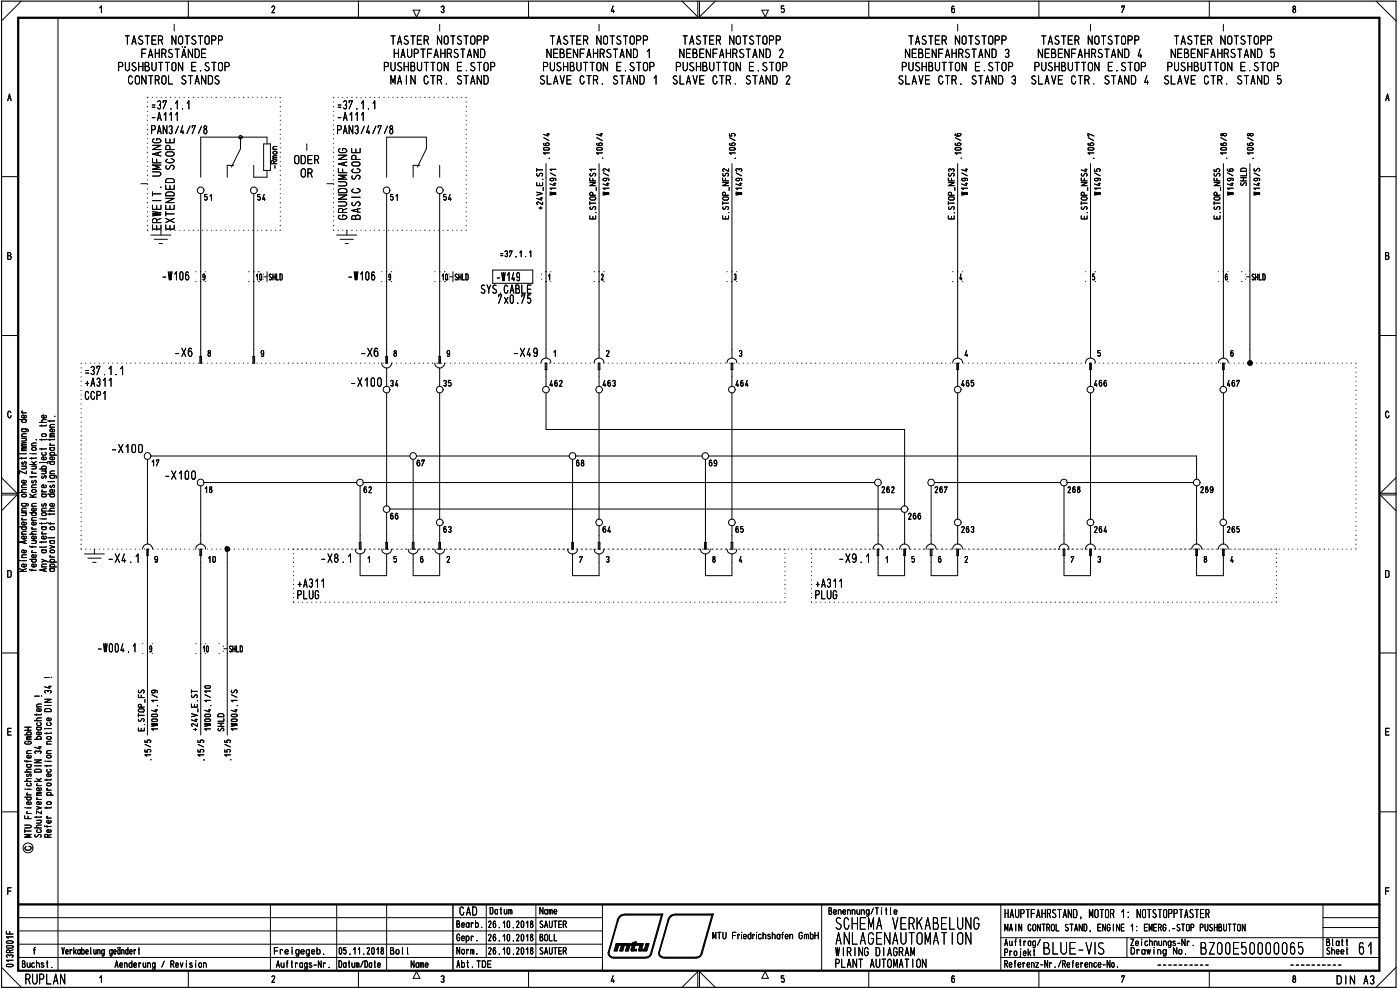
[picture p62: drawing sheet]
<svg xmlns="http://www.w3.org/2000/svg" width="420mm" height="297mm" viewBox="0 0 420 297" stroke-linecap="round" stroke-linejoin="round" font-family="sans-serif">
<defs><g id="words">
<g font-size="5.3">
<text x="250.5" y="279">SC 1NA ViKA31LU</text>
<text x="250.7" y="283.5">ABLAG-\AUTOldT 0</text>
<text x="312.9" y="286.4">3LU1-V</text>
<text x="360.1" y="286.4">3200150000065</text>
</g>
<g font-size="4.6">
<text x="387.7" y="4">8</text>
<text x="415.7" y="30.4">A</text>
<text x="7.6" y="295.4">RUPLAN</text>
</g>
<g font-size="3.9">
<text x="37.4" y="13.5">TASTER NOTSTOPP</text>
<text x="42.2" y="17.4">FAHRSTÄNDE</text>
<text x="117" y="13.5">TASTER NOTSTOPP</text>
<text x="118.1" y="17.4">HAUPTFAHRSTAND</text>
<text x="164" y="17.4">NEBENFAHRSTAND 1</text>
<text x="164.9" y="13.5">TASTER NOTSTOPP</text>
<text x="203.8" y="17.4">NEBENFAHRSTAND 2</text>
<text x="204.7" y="13.5">TASTER NOTSTOPP</text>
<text x="271.6" y="17.4">NEBENFAHRSTAND 3</text>
<text x="272.5" y="13.5">TASTER NOTSTOPP</text>
<text x="311.4" y="17.4">NEBENFAHRSTAND 4</text>
<text x="312.4" y="13.5">TASTER NOTSTOPP</text>
<text x="351.3" y="17.4">NEBENFAHRSTAND 5</text>
<text x="352.2" y="13.5">TASTER NOTSTOPP</text>
<text x="35.2" y="21.4">PUSHBUTTON E.STOP</text>
<text x="114.9" y="21.4">PUSHBUTTON E.STOP</text>
<text x="162.7" y="21.4">PUSHBUTTON E.STOP</text>
<text x="202.6" y="21.4">PUSHBUTTON E.STOP</text>
<text x="270.4" y="21.4">PUSHBUTTON E.STOP</text>
<text x="310.2" y="21.4">PUSHBUTTON E.STOP</text>
<text x="350.1" y="21.4">PUSHBUTTON E.STOP</text>
<text x="38.3" y="25.4">CONTROL STANDS</text>
<text x="117.1" y="25.4">MAIN CTR. STAND</text>
<text x="161.8" y="25.4">SLAVE CTR. STAND 1</text>
<text x="201.7" y="25.4">SLAVE CTR. STAND 2</text>
<text x="269.4" y="25.4">SLAVE CTR. STAND 3</text>
<text x="309.3" y="25.4">SLAVE CTR. STAND 4</text>
<text x="349.1" y="25.4">SLAVE CTR. STAND 5</text>
<text x="45.3" y="32.9">=37.1.1</text>
<text x="101.1" y="32.9">=37.1.1</text>
<text x="45.1" y="40.2">PAN3/4/7/8</text>
<text x="45.2" y="36.3">-A111</text>
<text x="100.9" y="40.2">PAN3/4/7/8</text>
<text x="101" y="36.3">-A111</text>
<text x="88.2" y="49.3">ODER</text>
<text x="90.1" y="53.3">OR</text>
<text x="376" y="51.6">(/)</text>
<text x="48.5" y="84.2">-W106</text>
<text x="132.4" y="84.2">1:0HSHLD</text>
<text x="144" y="88.1">SYS.CABLE</text>
<text x="148.8" y="84.4">-W149</text>
<text x="367.4" y="84.2">6:</text>
<text x="373.3" y="84.2">:-SHLD</text>
<text x="149.3" y="91.2">7x0.75</text>
<text x="52.2" y="107.1">-X6</text>
<text x="25.3" y="112.6">=37.1.1</text>
<text x="25.3" y="116.1">+A311</text>
<text x="25.4" y="120.1">CCP1</text>
<text x="251.5" y="168.9">-X9.1</text>
<text x="89" y="179.8">PLUG</text>
<text x="89.1" y="176.4">+A311</text>
<text x="244.4" y="179.8">PLUG</text>
<text x="244.6" y="176.4">+A311</text>
<text x="29.1" y="195.7">-W004.1</text>
<text x="137.8" y="274.7">CAD</text>
<text x="301.4" y="275.5">HAUPTFAHRSTAND, MOTOR 1: NOTSTOPPTASTER</text>
<text x="250.7" y="286.9">WIRING DIAGRAM</text>
<text x="250.4" y="290.4">PLANT AUTOMATION</text>
<text x="401" y="295.4">DIN A3/</text>
</g>
<g font-size="3.2">
<text x="81.2" y="4">2</text>
<text x="132" y="4">3</text>
<text x="183" y="4">4</text>
<text x="227.9" y="5">•</text>
<text x="336.3" y="4">7</text>
<text x="2.2" y="30.4">A</text>
<text x="218.5" y="45.2">0)</text>
<text x="365.9" y="45.2">0)</text>
<text x="373.9" y="45.2">0)</text>
<text x="2.2" y="78">B</text>
<text x="149.9" y="77.2">=37.1.1</text>
<text x="415.7" y="78">B</text>
<text x="220.1" y="84.2">3:</text>
<text x="369.1" y="107.1">6</text>
<text x="368.2" y="116.1">467</text>
<text x="368.1" y="159.9">265</text>
<text x="2" y="173.4">D</text>
<text x="262.4" y="168.9">!</text>
<text x="273.3" y="168.9">5</text>
<text x="281.2" y="168.9">6</text>
<text x="286.2" y="168.9">T2</text>
<text x="415.5" y="173.4">D</text>
<text x="2" y="220.7">E</text>
<text x="415.5" y="220.7">E</text>
<text x="415.5" y="268.6">F</text>
<text x="146.9" y="274.4">Datum</text>
<text x="161.9" y="274.4">Name</text>
<text x="248.6" y="274.5">Benennung/Title</text>
<text x="1.6" y="280.4">LL</text>
<text x="136.9" y="278.4">Bearb.</text>
<text x="146.3" y="278.5">26.10.2018</text>
<text x="161.8" y="278.5">SAUTER</text>
<text x="213.7" y="281.9">MTU Friedrichshafen GmbH</text>
<text x="301.4" y="279.5">MAIN CONTROL STAND, ENGINE 1: EMERG.-STOP PUSHBUTTON</text>
<text x="18.5" y="286.4">Verkabelung geändert</text>
<text x="82.1" y="286.4">Freigegeb.</text>
<text x="101.4" y="286.4">05.11.2018</text>
<text x="117" y="286.4">Bol l</text>
<text x="136.9" y="282.4">Gebr.</text>
<text x="137" y="286.4">Norm.</text>
<text x="146.3" y="282.4">26.10.2018</text>
<text x="146.3" y="286.4">26.10.2018</text>
<text x="161.8" y="286.4">SAUTER</text>
<text x="161.9" y="282.4">BOLL</text>
<text x="301.2" y="286.9">Projekt</text>
<text x="301.4" y="283.8">Auftrag/</text>
<text x="339.1" y="283.9">Zeichnungs-Nr.</text>
<text x="339.2" y="286.4">Drawing No.</text>
<text x="397.9" y="283.9">Blatt</text>
<text x="397.9" y="286.4">Sheet</text>
<text x="6.5" y="290.4">Buchst.</text>
<text x="34.3" y="290.4">Aenderung / Revision</text>
<text x="82.8" y="290.4">Auf t rags-Nr .</text>
<text x="101.5" y="290.4">Datum/Date</text>
<text x="123.2" y="290.4">Name</text>
<text x="136.9" y="290.4">Abt. TDE</text>
<text x="301.3" y="290.4">Referenz-Nr./Reference-No.</text>
<text x="81.2" y="294.9">2</text>
<text x="132" y="294.9">3</text>
<text x="183" y="294.9">4</text>
<text x="234.1" y="294.9">5</text>
<text x="285.2" y="294.9">6</text>
<text x="336.3" y="294.9">7</text>
<text x="387.7" y="294.9">8</text>
</g>
<g font-size="2.7">
<text x="178.9" y="65.9" transform="rotate(-90 178.9 65.9)">E.STOP_NFS1</text>
<text x="218.8" y="65.9" transform="rotate(-90 218.8 65.9)">E.STOP_NFS2</text>
<text x="286.5" y="65.9" transform="rotate(-90 286.5 65.9)">E.STOP_NFS3</text>
<text x="326.4" y="65.9" transform="rotate(-90 326.4 65.9)">E.STOP_NFS4</text>
<text x="366.3" y="65.9" transform="rotate(-90 366.3 65.9)">E.STOP_NFS5</text>
</g>
<g font-size="2.1">
<text x="45.6" y="43">CD LU</text>
<text x="49.5" y="47">C&gt;</text>
<text x="49.5" y="45">Ct_</text>
<text x="45.6" y="49">Lt_ CD</text>
<text x="48" y="57">• LU</text>
<text x="45.6" y="63">LLI LLI</text>
<text x="45.7" y="61">—</text>
<text x="45.3" y="69.3">14-, 14-1</text>
<text x="6.3" y="126.9">o</text>
<text x="14.7" y="163.2">0</text>
<text x="41.3" y="212.3">c_</text>
<text x="43.2" y="210.9">I</text>
<text x="7.5" y="241.6">000</text>
</g>
<g font-size="1.5">
<text x="366.1" y="41">CO</text>
<text x="374.2" y="41">CO</text>
<text x="6.3" y="124">4-</text>
<text x="16.2" y="125.6">•</text>
<text x="9.3" y="142.3">c-</text>
<text x="12.3" y="143.7">V)</text>
<text x="9.3" y="146.5">C</text>
<text x="9.3" y="145">ce</text>
<text x="12.3" y="147.9">c- 0</text>
<text x="12.3" y="149.3">0 '0</text>
<text x="14.1" y="145">.—</text>
<text x="14.7" y="146.5">0,</text>
<text x="6.2" y="154.9">M</text>
<text x="9.3" y="152.1">C</text>
<text x="12.3" y="153.5">C.0</text>
<text x="12.3" y="154.9">0-t-.</text>
<text x="12.3" y="152.1">tO 0</text>
<text x="5.5" y="159.1">17.-00</text>
<text x="6.3" y="161.7">000—</text>
<text x="16" y="161.7">,</text>
<text x="6.3" y="166">04-00</text>
<text x="14.7" y="167.5">c-</text>
<text x="5.8" y="168.8">c0</text>
<text x="6.3" y="170.3">0000.</text>
<text x="13.2" y="206.7">-4-</text>
<text x="41.3" y="209.5">Lt.</text>
<text x="57.1" y="208.1">1—</text>
<text x="41.3" y="215.2">1—</text>
<text x="45.1" y="213.8">.-e</text>
<text x="46.7" y="211.9">.</text>
<text x="57.2" y="212.3">1-12.</text>
<text x="59.2" y="213.8">1</text>
<text x="61.2" y="213.8">.-4.</text>
<text x="62.7" y="211.9">.</text>
<text x="7.1" y="220.6">.00</text>
<text x="10.1" y="222">.30</text>
<text x="43" y="218.1">.3</text>
<text x="57.2" y="216.7">.-4.</text>
<text x="61.2" y="218.1">3,</text>
<text x="65.2" y="218.1">=</text>
<text x="7.8" y="226.2">Cr▪</text>
<text x="13.8" y="223.4">C</text>
<text x="13.8" y="226.2">C</text>
<text x="7.7" y="233.3">,17</text>
<text x="10.3" y="230.4">—</text>
<text x="7.6" y="238.7">0</text>
<text x="10.6" y="238.8">E0.</text>
<text x="10.8" y="236.1">c-</text>
<text x="14.4" y="237.6">-</text>
<text x="7.8" y="244.3">c-1, 4</text>
<text x="7.1" y="249.9">1-•</text>
<text x="10.2" y="251.4">L, ›CC</text>
<text x="10.7" y="247.1">MO</text>
<text x="10.7" y="249.9">00</text>
<text x="2.1" y="268.6">F</text>
<text x="1.7" y="286">CC</text>
</g>
</g></defs>
<g fill="none" stroke="#000" stroke-width=".3">
<path d="M6.4 .3l-5.9 6M17.4 5.3v286M29.9 2.4l.5-.6v2M56.5 .3v5M107.6 .3v5M124 3h2l-1 2.1zM158.6 .3v5M204.7 .3l4.7 4.8v-4.8M209.9 .3v4.8l4.8-4.8M228.6 3h2l-.9 2.1M235.2 1.8h-.7v.9a.56 .56 0 0 1 .9 .3 .56 .56 0 0 1-.7 .6l-.2-.1M260.7 .3v5"/>
<path d="M286.4 2l-.4-.2-.2 .1-.2 1.4a.47 .47 0 0 0 .6 .5 .47 .47 0 0 0 .3-.8l-.3-.5-.5 .1-.1 .4M311.8 .3v5M362.9 .3v5M413 .3l6 6M.5 53h5M76.2 53.2h3.9M80.1 41.1h-19.9v12.1M128 41.1h-12v12.1M414 53h5M.5 100.7h5M116 112.9v3M132 112.9v3"/>
<path d="M163.9 112.9v3M179.8 112.9v3M219.7 112.9v3M287.4 112.9v3M327.3 112.9v3M414 100.7h5M3.3 123.8a.48 .48 0 0 0-.6-.4 .48 .48 0 0 0-.4 .6v.7l.4 .6h.4l.2-.6M44.2 137.8v22.9M124 137.8v22.9M171.8 137.8v22.9M211.7 137.8v22.9M416.8 123.8a.48 .48 0 0 0-.6-.4 .48 .48 0 0 0-.4 .6v.7l.4 .6h.4l.3-.6"/>
<path d="M.5 148.5h4.6l-4.6 4.7M.5 143.3l4.6 4.7h-4.6M60.2 145.8v14.9M108.1 145.8v14.9M116 153.8v6.9M132 157.7v3M179.8 157.7v3M219.7 157.7v3M263.5 145.8v14.9M271.5 153.8v6.9M279.4 145.8v14.9M287.4 157.7v3"/>
<path d="M319.3 145.8v14.9M327.3 157.7v3M359.1 145.8v14.9M419 148.5h-4.8l4.8 4.7M419 143.3l-4.8 4.7h4.8M.5 195.9h5M414 195.9h5M.5 243.6h5M7.4 247.6h1.5a.42 .42 0 0 1 .5 .4 .42 .42 0 0 1-.5 .4h-1.5M7.4 244.8v.8h2M8 242.4h1.4M8.4 244.9v.7"/>
<path d="M9.4 250.4h-2l1.6 .4-1.6 .4h2M414 243.6h5M3.3 266.4h-1v2M5.5 275.3h175.3M5.5 279.3h175.3M81.2 271.4v19.9M101 271.4v19.9M116 271.4v19.9M145.9 271.4v15.9M160.8 271.4v15.9M180.8 271.4v19.9M246.6 271.4v19.9"/>
<path d="M300.4 271.4v19.8M397 271.4v15.9M397 278.3h17M397 275.3h17M.5 290.2l5.9 6M1.9 282.6l.4-.3 1.3 .1a.34 .34 0 0 1 .3 .4 .34 .34 0 0 1-.4 .2h-1.3zM2 283.9l1.5-.2a.38 .38 0 0 1 .4 .4 .38 .38 0 0 1-.4 .4h-1.3l-.3-.4zM2.1 289.4l1.4-.1a.38 .38 0 0 1 .4 .4 .38 .38 0 0 1-.4 .4l-1.4-.1-.2-.3zM2.2 287.3l-.3-.4a.55 .55 0 0 1 .5-.4 .55 .55 0 0 1 .5 .4 .48 .48 0 0 1 .6-.4 .48 .48 0 0 1 .4 .5l-.3 .3M3.9 288.1h-2l.6 .4M5.5 287.3h175.3M5.5 283.3h175.3"/>
<path d="M29.9 293.4l.5-.6v1.9M56.5 291.3v4.9M107.6 291.3v4.9M125 291.5l1 2h-2zM158.6 291.3v4.9M204.7 296.2l4.7-4.7v4.7M209.9 296.2v-4.7l4.8 4.7M229.7 291.5l.9 2h-2zM260.7 291.3v4.9M300.4 287.3h113.6M300.4 281.3h113.6M311.8 291.3v4.9"/>
<path d="M338.2 281.3v6M362.9 291.3v4.9M419 290.2l-6 6"/>
<circle cx="8.4" cy="254.4" r="1.49"/>
</g>
<path d="M.5 .3h418.5v295.9h-418.5z" fill="none" stroke="#000" stroke-width=".34"/>
<path d="M5.5 5.3h408.5v286h-408.5zM5.5 271.4h408.5" fill="none" stroke="#000" stroke-width=".68"/>
<path d="M135.9 271.4v19.9" fill="none" stroke="#000" stroke-width=".42"/>
<path d="M7.4 239.2h2M8 238.5h1.4M8 236.8h1.4M8.3 239.2l-.3 .2 .3 .6h.8l.3-.2v-.4l-.3-.2M7.6 242.4h.1" fill="none" stroke="#000" stroke-width=".3"/>
<g fill="none" stroke="#000" stroke-width=".3">
<path d="M7.4 218.2h2M8.4 218.2v.9M7.4 228.2l.1 .2h1.9M7.4 234.4h2M7.6 236.8h.1M7.8 222.4l-.4 .4v.2l.4 .3 1.6-.2-.2-.6-.8-.1v.4M8 229.4h1.1l.3 .6-.3 .2-.9-.1-.2-.4 .3-.3M8 221.9h1.4M8.1 228.2v.5M9 234.9l.4 .2v.5l-.3 .2-.9-.1-.2-.2 .2-.5M9.2 226.7l.2 .2-.2 .5h-.9l-.3-.5 .7-.3v.8M9.4 233.6l-1.3 .1-.1 .5 .4 .2"/>
<path d="M9.4 230.8l-1.3 .1-.1 .5 .4 .2M9.4 221.4h-1.1l-.3 .2 .3 .3M9.4 221l-1.3 .1-.1 .1 .3 .2M9.4 229.4h-.2M7.4 247.6h1.5a.42 .42 0 0 1 .5 .4 .42 .42 0 0 1-.5 .4h-1.5M7.4 244.8v.8h2M8 242.4h1.4M8.4 244.9v.7M9.4 250.4h-2l1.6 .4-1.6 .4h2"/>
</g>
<path d="M7.4 239.2h2M8 238.5h1.4M8 236.8h1.4M8.3 239.2l-.3 .2 .3 .6h.8l.3-.2v-.4l-.3-.2M7.6 242.4h.1" fill="none" stroke="#000" stroke-width=".3"/>
<g fill="none" stroke="#000" stroke-width=".3">
<path d="M7.4 218.2h2M8.4 218.2v.9M10.4 216.2h2M10.4 208.9h1.4M11 218.2h1.1l.3 .6-.3 .2h-.8l-.3-.2 .3-.6M11 214.2v.4M11 212.1h1.4M12 216.8l.4 .4-.3 .5h-.8l-.3-.4 .2-.4M12.1 219.7l.3 .4-.4 .4-1-.2v-.5l.7-.2v.9M12.1 212.7l.3 .2-.3 .5h-.9l-.2-.5 .7-.3v.8M12.4 215.4l-1.3 .2-.1 .3 .4 .3M12.4 214.2l-.1 .3h-1.9"/>
<path d="M12.4 211.2l-1.2 .1-.2 .2 .2 .6M12.4 218.2l-.2 .1M7.4 228.2l.1 .2h1.9M7.4 234.4h2M7.6 236.8h.1M7.8 222.4l-.4 .4v.2l.4 .3 1.6-.2-.2-.6-.8-.1v.4M8 229.4h1.1l.3 .6-.3 .2-.9-.1-.2-.4 .3-.3M8 221.9h1.4M8.1 228.2v.5M9 234.9l.4 .2v.5l-.3 .2-.9-.1-.2-.2 .2-.5M9.2 226.7l.2 .2-.2 .5h-.9l-.3-.5 .7-.3v.8M9.4 233.6l-1.3 .1-.1 .5 .4 .2"/>
<path d="M9.4 230.8l-1.3 .1-.1 .5 .4 .2M9.4 221.4h-1.1l-.3 .2 .3 .3M9.4 221l-1.3 .1-.1 .1 .3 .2M9.4 229.4h-.2M10.4 228h2l-2 .9h2M10.4 234.4h2M10.5 231.1l.3-.3h1.2l.4 .3v.5h-2zM10.7 226.1l-.3-.5a.55 .55 0 0 1 .5-.3 .55 .55 0 0 1 .5 .3 .48 .48 0 0 1 .5-.3 .48 .48 0 0 1 .4 .5l-.2 .3M11 233.6l1 .8M11.2 239.4l-.2 .2 .3 .3M11.6 224.1h.8M12 223.9v.8l-1.6-.5"/>
<path d="M12.1 236.4l.3 .5-.4 .3-1-.1v-.5l.2-.2h.5v.8M12.4 233.6l-.8 .4M11 242l1.4 .4-1.4 .4M11 244.9v.5M12.4 247.6h-1.3l-.1 .5 .4 .3M12.4 244.9l-.1 .3h-1.9"/>
</g>
<g fill="none" stroke="#000" stroke-width=".3">
<path d="M10.4 216.2h2M10.4 208.9h1.4M11 218.2h1.1l.3 .6-.3 .2h-.8l-.3-.2 .3-.6M11 214.2v.4M11 212.1h1.4M12 216.8l.4 .4-.3 .5h-.8l-.3-.4 .2-.4M12.1 219.7l.3 .4-.4 .4-1-.2v-.5l.7-.2v.9M12.1 212.7l.3 .2-.3 .5h-.9l-.2-.5 .7-.3v.8M12.5 208.9h.1M12.4 215.4l-1.3 .2-.1 .3 .4 .3M12.4 214.2l-.1 .3h-1.9M12.4 211.2l-1.2 .1-.2 .2 .2 .6"/>
<path d="M12.4 218.2l-.2 .1M10.4 228h2l-2 .9h2M10.4 234.4h2M10.5 231.1l.3-.3h1.2l.4 .3v.5h-2zM10.7 226.1l-.3-.5a.55 .55 0 0 1 .5-.3 .55 .55 0 0 1 .5 .3 .48 .48 0 0 1 .5-.3 .48 .48 0 0 1 .4 .5l-.2 .3M11 233.6l1 .8M11.2 239.4l-.2 .2 .3 .3M11.6 224.1h.8M12 223.9v.8l-1.6-.5M12.1 236.4l.3 .5-.4 .3-1-.1v-.5l.2-.2h.5v.8M12.4 233.6l-.8 .4M11 242l1.4 .4-1.4 .4"/>
<path d="M11 244.9v.5M12.4 247.6h-1.3l-.1 .5 .4 .3M12.4 244.9l-.1 .3h-1.9"/>
</g>
<g fill="none" stroke="#000" stroke-width=".3">
<path d="M12.5 208.9h.1M14 229.6v.4M14 233.8v.4M14 238.6h2M14 228.4h1.4M14.1 235.1l1.1-.1 .2 .5-1 .3-.4-.3zM14.4 238.6a.43 .43 0 0 1-.4-.4 .43 .43 0 0 1 .4-.5l.9 .2 .1 .4-.5 .3M14.9 230.8l.5 .3-.4 .5h-.7l-.3-.2 .2-.5M15.1 232.2l.3 .3-.3 .5h-.8l-.3-.3 .1-.4 .6-.1v.8M15.4 233.8l-.1 .2h-1.9M15.4 229.6v.2h-2M13.4 247.7l.1 .3h1.9"/>
<path d="M14 245.4h1.4M14 242.1v.5M14.1 240.7l1.1-.1 .2 .5-1 .3-.4-.3zM14.1 247.7v.5M14.3 244.9l-.3 .1 .3 .4M15.1 249l.3 .4-.5 .4-.8-.2v-.5l.6-.2v.9M15.1 246.2l.3 .4-.5 .4-.8-.2v-.5l.6-.2v.9M15.4 242.1l-.1 .3h-1.9"/>
</g>
<g fill="none" stroke="#000" stroke-width=".3">
<path d="M13.4 212.9l.6-.3 1 .1 .4 .3v.5h-2zM13.4 209.8h2l-2 .9h2M13.4 211.7h2M13.4 203.3h1.4M13.5 218.6h.1M13.7 207.9l-.3-.3a.48 .48 0 0 1 .5-.4 .48 .48 0 0 1 .5 .3 .53 .53 0 0 1 .5-.3 .53 .53 0 0 1 .5 .4l-.3 .3M14 219.8v.4M14 218.6h1.4M14.9 216.8l.5 .4-.4 .5h-.7l-.3-.3 .2-.5M15.1 215.5l.3 .2-.3 .5h-.8l-.3-.5 .4-.3h.3v.8M15.4 219.8v.2h-2M13.6 228.4h.1"/>
<path d="M14.1 226.7h1.1l.2 .5-1 .2-.4-.2zM14.1 221.1h1.1l.2 .5-1 .2-.4-.2z"/>
</g>
<g fill="none" stroke="#000" stroke-width=".3">
<path d="M15.5 203.3h.1M14 229.6v.4M14 233.8v.4M14 238.6h2M14 228.4h1.4M14.1 235.1l1.1-.1 .2 .5-1 .3-.4-.3zM14.4 238.6a.43 .43 0 0 1-.4-.4 .43 .43 0 0 1 .4-.5l.9 .2 .1 .4-.5 .3M14.9 230.8l.5 .3-.4 .5h-.7l-.3-.2 .2-.5M15.1 232.2l.3 .3-.3 .5h-.8l-.3-.3 .1-.4 .6-.1v.8M15.4 233.8l-.1 .2h-1.9M15.4 229.6v.2h-2M13.4 247.7l.1 .3h1.9"/>
<path d="M14 245.4h1.4M14 242.1v.5M14.1 240.7l1.1-.1 .2 .5-1 .3-.4-.3zM14.1 247.7v.5M14.3 244.9l-.3 .1 .3 .4M15.1 249l.3 .4-.5 .4-.8-.2v-.5l.6-.2v.9M15.1 246.2l.3 .4-.5 .4-.8-.2v-.5l.6-.2v.9M15.4 242.1l-.1 .3h-1.9"/>
</g>
<g fill="none" stroke="#000" stroke-width=".3">
<path d="M13.4 212.9l.6-.3 1 .1 .4 .3v.5h-2zM13.4 209.8h2l-2 .9h2M13.4 211.7h2M13.4 203.3h1.4M13.5 218.6h.1M13.7 207.9l-.3-.3a.48 .48 0 0 1 .5-.4 .48 .48 0 0 1 .5 .3 .53 .53 0 0 1 .5-.3 .53 .53 0 0 1 .5 .4l-.3 .3M14 219.8v.4M14 218.6h1.4M14.9 216.8l.5 .4-.4 .5h-.7l-.3-.3 .2-.5M15.1 215.5l.3 .2-.3 .5h-.8l-.3-.5 .4-.3h.3v.8M15.4 219.8v.2h-2M13.6 228.4h.1"/>
<path d="M14.1 226.7h1.1l.2 .5-1 .2-.4-.2zM14.1 221.1h1.1l.2 .5-1 .2-.4-.2z"/>
</g>
<g fill="none" stroke="#000" stroke-width=".3">
<path d="M12.5 158.1h1.1l.3 .5-.3 .3h-.8l-.3-.3 .3-.5M12.5 156.9v.4M12.5 155.7h1.4M12.7 159.6l-.2 .3 .3 .3M13.9 156.9l-.1 .2h-1.9M13.9 158.1l-.2 .1M12.5 167.8l1.9 .9M12.5 165h1.1l.3 .4-.1 .3-.2 .2-.9-.1-.2-.4 .3-.4M12.5 170.1h1.4M12.5 162.5v.4M12.5 160.2h1.4M13.2 170.8v.6"/>
<path d="M13.7 160.9l.2 .5-.4 .3-.9-.2-.1-.4 .7-.2v.8M13.7 168.2l-1.2 .5M13.9 170.6l-2 .4 2 .4M13.9 169.2h-1.2l-.2 .5 .2 .4M13.9 164l-.1 .2h-1.9M13.9 162.5l-.1 .1h-1.9M13.9 165l-.2 .1M15.5 203.3h.1M8.7 253.9a.6 .6 0 0 1 .7 .6 .6 .6 0 0 1-.6 .6h-.8l-.4-.3-.1-.5 .3-.3"/>
</g>
<g fill="none" stroke="#000" stroke-width=".3">
<path d="M11.9 126.7h2M12 138.8h.1M12.5 138.8h1.5l.4 .2M12.5 130.4l1-.3a.42 .42 0 0 1 .4 .5 .42 .42 0 0 1-.4 .4l-.8-.1zM12.5 127.5v.4M12.5 131.7v.5M12.5 134.5v.5M13.5 135.7l.4 .4-.3 .5-.9-.1-.2-.3 .2-.4M13.7 137.2l.2 .2-.2 .5h-1l-.2-.5 .7-.3v.8M13.7 124.6l.2 .3-.1 .3-.9 .2a.45 .45 0 0 1-.4-.6 .45 .45 0 0 1 .7-.3v.9M13.9 134.5l-.1 .2h-1.9M13.9 131.7l-.1 .2h-1.9"/>
<path d="M13.9 127.5l-.1 .3h-1.9M13.9 125.9l-1.3 .2v.6h.3M11.9 140.7h2M12.1 155.7h.1M12.5 158.1h1.1l.3 .5-.3 .3h-.8l-.3-.3 .3-.5M12.5 141.3h1.4M12.5 156.9v.4M12.5 155.7h1.4M12.7 159.6l-.2 .3 .3 .3M12.8 140.7l-.3-.3 .3-.5h.8l.3 .3-.3 .5M13.5 141.3a.42 .42 0 0 1 .4 .4 .42 .42 0 0 1-.4 .5h-1M13.7 145.5l.2 .3-.2 .5h-1l-.2-.5 .7-.3v.8"/>
<path d="M13.9 156.9l-.1 .2h-1.9M13.9 158.1l-.2 .1M12.5 167.8l1.9 .9M12.5 165h1.1l.3 .4-.1 .3-.2 .2-.9-.1-.2-.4 .3-.4M12.5 162.5v.4M12.5 170.1h1.4M12.5 160.2h1.4M13.2 170.8v.6M13.7 160.9l.2 .5-.4 .3-.9-.2-.1-.4 .7-.2v.8M13.7 168.2l-1.2 .5M13.9 170.6l-2 .4 2 .4M13.9 169.2h-1.2l-.2 .5 .2 .4"/>
<path d="M13.9 164l-.1 .2h-1.9M13.9 162.5l-.1 .1h-1.9M13.9 165l-.2 .1"/>
</g>
<g fill="none" stroke="#000" stroke-width=".3">
<path d="M6 136.1h.1M6.5 128.7l1.8 .1 .2 .3-.2 .4M6.5 139.9h1.4M6.5 137.3v.5M6.5 136.1h1.4M6.5 135.2h1.4M6.5 133.9h1.4M6.5 131.5h1.4M6.5 131h1.4M6.7 138.6a.36 .36 0 0 0-.2 .5 .36 .36 0 0 0 .5 .2 .6 .6 0 0 1 .8-.6l-.1 .7M6.8 128.7l-.3 .3 .3 .5h.8l.3-.2-.3-.6M7.5 139.9l.4 .3-.1 .3-1.3 .2"/>
<path d="M7.5 131.5l.4 .3-.1 .4-1.3 .1M7.7 124.6l.2 .5-.4 .3-.9-.2v-.5l.6-.2v.9M7.9 137.3l-.1 .2h-1.9M7.9 134.7h-1.2l-.2 .3 .2 .2M7.9 134.3h-1.2l-.2 .2 .4 .2M7.9 133.3h-1.2l-.2 .3 .2 .3M7.9 132.8l-1.3 .1v.4h.3M7.9 130.1l-1.3 .2 .1 .7M8.9 139.4h2M9.5 139.9h1.4M9.5 136.1h1.4M9.5 137.3v.5"/>
<path d="M9.5 138.5l1 .9M10.5 139.9l.4 .3-.2 .4-1.2 .1M10.9 137.3v.2h-2M10.9 138.5l-.9 .4M11.9 126.7h2M12 138.8h.1M12.5 138.8h1.5l.4 .2M12.5 130.4l1-.3a.42 .42 0 0 1 .4 .5 .42 .42 0 0 1-.4 .4l-.8-.1zM12.5 127.5v.4M12.5 131.7v.5M12.5 134.5v.5M13.5 135.7l.4 .4-.3 .5-.9-.1-.2-.3 .2-.4"/>
<path d="M13.7 137.2l.2 .2-.2 .5h-1l-.2-.5 .7-.3v.8M13.7 124.6l.2 .3-.1 .3-.9 .2a.45 .45 0 0 1-.4-.6 .45 .45 0 0 1 .7-.3v.9M13.9 134.5l-.1 .2h-1.9M13.9 131.7l-.1 .2h-1.9M13.9 127.5l-.1 .3h-1.9M13.9 125.9l-1.3 .2v.6h.3M5.9 147.7h2M6.5 151l1.8 .1 .2 .4-.2 .3M6.5 156h1.4M6.5 146.3h1.4M6.6 148.4l.9-.1 .3 .1 .1 .4-1 .3-.3-.2zM6.7 155.4l-.2 .3 .3 .3"/>
<path d="M6.8 151l-.3 .4 .3 .5 1-.2 .1-.3-.3-.4M7.7 156.7l.2 .3-.2 .5h-1l-.2-.4 .1-.3 .6-.2v.9M7.7 144.2l.2 .4-.4 .3-.9-.1-.1-.4 .7-.3v.8M7.9 159.4l-1.3 .2 .1 .7M7.9 152.5l-1.3 .1 .1 .7M7.9 146.9l-1.3 .1-.1 .4 .4 .3M7.9 145.5l-1.3 .1 .1 .7M7.9 141.3v.9l-2-.9v.9M8.9 153.8h2M8.9 149.2h2M8.9 148.3l1.2 .9M9.5 147.2l.4-.3h.6l.4 .3v.2l-.2 .3h-.8z"/>
<path d="M9.5 156.1h1.4M9.5 142.9v.4M9.8 153.8l-.3 .2v.5l.3 .2 1-.2 .1-.3-.4-.4M10.6 156.7l.3 .3-.3 .5h-.9l-.1-.7 .6-.2v.9M10.6 152.5l.3 .5-.4 .3-.8-.1-.2-.5 .2-.2h.5v.8M10.9 159.4l-1.3 .2-.1 .5 .4 .2M10.9 155.3l-1.3 .1 .1 .7M10.9 142.9v.2h-2M10.9 148.3l-1.3 .5M11.9 140.7h2M12.1 155.7h.1M12.5 141.3h1.4"/>
<path d="M12.8 140.7l-.3-.3 .3-.5h.8l.3 .3-.3 .5M13.5 141.3a.42 .42 0 0 1 .4 .4 .42 .42 0 0 1-.4 .5h-1M13.7 145.5l.2 .3-.2 .5h-1l-.2-.5 .7-.3v.8M5.9 171.4h2M5.9 170.6l1.3 .8M7.3 162.4v.6M7.9 166.5h-1.3l.1 .8M7.9 162.2l-2 .4 2 .5M7.9 170.6l-1.3 .5M8.9 170.8l.2 .3h1.8M8.9 163.8l.1 .3h1.9M8.9 167.8h2"/>
<path d="M9.6 163.8v.5M9.6 170.8v.5M9.8 167.8l-.3 .2v.5l.3 .2 1-.2 .1-.4-.4-.3M10.5 162.2l.4 .4-.2 .4-1.2 .1M10.6 166.5l.3 .5-.4 .3-.8-.1-.2-.5 .2-.2h.5v.8"/>
</g>
<g fill="none" stroke="#000" stroke-width=".3">
<path d="M8.9 139.4h2M9.1 136.1h.1M9.5 133.8h1.4M9.5 137.3v.5M9.5 139.9h1.4M9.5 138.5l1 .9M9.5 136.1h1.4M9.7 134.4h1l.2 .5-1 .2-.4-.2zM10.5 139.9l.4 .3-.2 .4-1.2 .1M10.9 132.9l-1.3 .2 .1 .7M10.9 132h.1M10.9 137.3v.2h-2"/>
<path d="M10.9 138.5l-.9 .4M8.9 153.8h2M8.9 149.2h2M8.9 148.3l1.2 .9M9.5 147.2l.4-.3h.6l.4 .3v.2l-.2 .3h-.8zM9.5 156.1h1.4M9.5 142.9v.4M9.8 153.8l-.3 .2v.5l.3 .2 1-.2 .1-.3-.4-.4M10.6 156.7l.3 .3-.3 .5h-.9l-.1-.7 .6-.2v.9M10.6 152.5l.3 .5-.4 .3-.8-.1-.2-.5 .2-.2h.5v.8M10.9 159.4l-1.3 .2-.1 .5 .4 .2M10.9 155.3l-1.3 .1 .1 .7"/>
<path d="M10.9 142.9v.2h-2M10.9 148.3l-1.3 .5M8.9 170.8l.2 .3h1.8M8.9 163.8l.1 .3h1.9M8.9 167.8h2M9.6 163.8v.5M9.6 170.8v.5M9.8 167.8l-.3 .2v.5l.3 .2 1-.2 .1-.4-.4-.3M10.5 162.2l.4 .4-.2 .4-1.2 .1M10.6 166.5l.3 .5-.4 .3-.8-.1-.2-.5 .2-.2h.5v.8"/>
</g>
<g fill="none" stroke="#000" stroke-width=".3">
<path d="M52.3 7.3v2M132 7.3v2M179.8 7.3v2M219.7 7.3v2M287.4 7.3v2M327.3 7.3v2M367.2 7.3v2M59.4 29.2h.1M60.7 29.2h.1M62.1 29.2h.1M63.5 29.2h.1M64.8 29.2h.2"/>
<path d="M66.3 29.2h.1M67.6 29.2h.1M69 29.2h.1M70.3 29.2h.1M71.7 29.2h.1M73 29.2h.2M74.5 29.2h.1M75.8 29.2h.1M77.2 29.2h.1M78.5 29.2h.1M79.9 29.2h.2M81.3 29.2h.1"/>
<path d="M82.7 29.2h.1M84 29.2l.1 .1M84.1 30.6h.1M84.1 31.9v.2M84.1 33.4h.1M84.1 34.7v.1M84.1 36.1v.1M84.1 37.4v.1M84.1 38.8v.1M115.2 29.2h.1M116.5 29.2h.1M117.9 29.2h.1"/>
<path d="M119.3 29.2h.1M120.6 29.2h.2M122 29.2h.1M123.4 29.2h.1M124.8 29.2h.1M126.1 29.2h.1M127.5 29.2h.1M128.9 29.2h.1M130.3 29.2h.1M131.6 29.2h.1M133 29.2h.1M134.3 29.2h.2"/>
<path d="M135.8 29.2h.1M137.1 29.2h.1M138.5 29.2h.1M139.8 29.2l.1 .1M139.9 30.6h.1M139.9 31.9v.2M139.9 33.4h.1M139.9 34.7v.1M139.9 36.1v.1M139.9 37.4v.1M139.9 38.8v.1M42.3 55.1h1.9"/>
<path d="M44.2 42.9v.1M44.2 44.3v.1M44.2 45.6v.2M44.2 47.1v.1M44.2 48.4v.1M44.2 49.8v.1M44.2 51.1v.1M44.2 52.5v.2M44.2 53.9v.1M44.2 55.3v.1M44.2 56.6v.1M44.2 58v.1"/>
<path d="M44.2 59.4h.1M70.1 49.6h-1.9v3.6M72.2 41.1v3.5l-2.7 5.5M76.2 49.6v3.6M79.1 43.2h2.1v7.9h-2.1zM80.1 41.1v2.1M80.1 51.1v2.1M84.1 40.2v.1M84.1 41.6v.1M84.1 42.9v.1M84.1 44.3v.1M84.1 45.6v.2"/>
<path d="M84.1 47.1v.1M84.1 48.4v.1M84.1 49.8v.1M84.1 51.1v.1M84.1 52.5v.2M84.1 53.9v.1M84.1 55.3v.1M84.1 56.6v.1M84.1 58v.1M84.1 59.4h.1M92.1 43.2v1.9M98.1 55.1h2"/>
<path d="M100.1 42.9v.1M100.1 44.3v.1M100.1 45.6v.2M100.1 47.1v.1M100.1 48.4v.1M100.1 49.8v.1M100.1 51.1v.1M100.1 52.5v.2M100.1 53.9v.1M100.1 55.3v.1M100.1 56.6v.1M100.1 58v.1"/>
<path d="M100.1 59.4h.1M126 49.6h-2v3.6M128 41.1v3.5l-2.7 5.5M132 49.6v3.6M139.9 40.2v.1M139.9 41.6v.1M139.9 42.9v.1M139.9 44.3v.1M139.9 45.6v.2M139.9 47.1v.1M139.9 48.4v.1M139.9 49.8v.1"/>
<path d="M139.9 51.1v.1M139.9 52.5v.2M139.9 53.9v.1M139.9 55.3v.1M139.9 56.6v.1M139.9 58v.1M139.9 59.4h.1M163.9 49.1v4.1M165.1 57.7l1.7 .2-1.7 .2 1.7 .2-1.7 .2M165.1 51.9l1.7 .8M165.7 53.5l.5 .3a.51 .51 0 0 1-.6 .5 .51 .51 0 0 1-.5-.6l1.6-.2 .1 .3-.1 .4M166.2 55.1h.6"/>
<path d="M166.5 54.9v.8l-1.4-.5M166.8 56.5h-1.7l.5 .4M166.8 50.8h-1.7l.5 .4M179.8 49.1v4.1M181 57.7l1.8 .2-1.8 .2 1.8 .2-1.8 .2M181.1 51.9l1.6 .8M181.7 53.5a.38 .38 0 0 1 .4 .4 .38 .38 0 0 1-.4 .4l-.7-.3 .2-.5h1.4l.2 .3-.2 .4M182.1 55.1h.7M182.4 54.9v.8l-1.4-.5M182.8 56.5h-1.8l.6 .4M182.8 50.6v.8l-1.1-.7a.41 .41 0 0 0-.6 .1 .41 .41 0 0 0 .2 .6M219.7 49.1v4.1"/>
<path d="M220.9 57.7l1.7 .2-1.7 .2 1.7 .2-1.7 .2M220.9 51.9l1.6 .8M221.1 51.4a.45 .45 0 0 1 0-.8 .45 .45 0 0 1 .7 .4 .42 .42 0 0 1 .6-.3 .42 .42 0 0 1 0 .7M221.5 53.5l.5 .3a.51 .51 0 0 1-.6 .5 .51 .51 0 0 1-.5-.6l1.5-.2 .2 .3-.1 .4M222 55.1h.6M222.3 54.9v.8l-1.4-.5M222.6 56.5h-1.7l.5 .4M287.4 49.1v4.1M288.6 57.7l1.8 .2-1.8 .2 1.8 .2-1.8 .2M288.7 51.9l1.6 .8M289.3 53.5a.38 .38 0 0 1 .4 .4 .38 .38 0 0 1-.4 .4l-.6-.2-.1-.3 .2-.3h1.4l.2 .3-.2 .4M289.7 55.1h.7"/>
<path d="M289.7 50.8h.7M290 54.9v.8l-1.4-.5M290 50.6v.8l-1.4-.5M290.4 56.5h-1.8l.6 .4M327.3 49.1v4.1M328.5 57.7l1.7 .2-1.7 .2 1.7 .2-1.7 .2M328.5 50.7v.7h.7a.52 .52 0 0 1 .4-.8 .52 .52 0 0 1 .6 .6l-.3 .2M328.5 51.9l1.7 .8M329.1 53.5l.5 .3a.51 .51 0 0 1-.6 .5 .51 .51 0 0 1-.5-.6l1.6-.2 .1 .3-.1 .4M329.6 55.1h.6M329.9 54.9v.8l-1.4-.5M330.2 56.5h-1.7l.5 .4"/>
<path d="M367.2 49.1v4.1M368.3 57.7l1.8 .2-1.8 .2 1.8 .2-1.8 .2M368.4 51.9l1.6 .8M368.5 50.7l-.1 .5 1.4 .2a.43 .43 0 0 0 .3-.6 .43 .43 0 0 0-.7-.2l-.5 .4 .5 .4M369 53.5l.4 .3a.6 .6 0 0 1-.4 .5 .6 .6 0 0 1-.7-.3l.3-.5h1.3l.2 .3-.1 .4M369.4 55.1h.7M369.8 54.9v.8l-1.5-.5M370.1 56.5h-1.8l.6 .4M372.3 54.3h1.8M372.3 53.3h1.8M372.4 54.9a.43 .43 0 0 0 0 .6 .43 .43 0 0 0 .7-.1 .51 .51 0 0 1 .6-.6 .51 .51 0 0 1 .3 .7l-.2 .1M372.5 50.6l1.3-.1 .3 .4v.5h-1.8z"/>
<path d="M373.2 53.3v1M374.1 51.9v.8h-1.8M376.3 57.7l1.8 .2-1.8 .2 1.8 .2-1.8 .2M377 53.5l.4 .3a.51 .51 0 0 1-.6 .5 .51 .51 0 0 1-.4-.6l1.5-.2 .2 .3-.2 .4M377.4 55.1h.7M377.7 54.9v.8l-1.4-.5M378.1 56.5h-1.8l.5 .4M44.2 60.7v.2M44.2 62.1v.1M44.2 63.5v.1M44.2 64.9h.1M44.2 66.2v.1"/>
<path d="M44.2 67.6v.1M44.2 69l.2 .1M45.3 70.5h6M46.3 71.8h3.9M47.8 73.1h.9M48.3 69.1v1.4M53.9 69.1h.1M55.2 69.1h.1M56.6 69.1h.1M58 69.1h.1M59.4 69.1h.1M60.7 69.1h.1"/>
<path d="M62.1 69.1h.1M63.5 69.1h.1M64.8 69.1h.2M66.3 69.1h.1M67.6 69.1h.1M69 69.1h.1M70.3 69.1h.1M71.7 69.1h.1M73 69.1h.2M74.5 69.1h.1M75.8 69.1h.1M77.2 69.1h.1"/>
<path d="M78.5 69.1h.1M79.9 69.1h.2M81.3 69.1h.1M82.7 69.1h.1M84.1 69l-.1 .1M84.1 60.7v.2M84.1 62.1v.1M84.1 63.5v.1M84.1 64.9h.1M84.1 66.2v.1M84.1 67.6v.1M100.1 60.7v.2"/>
<path d="M100.1 62.1v.1M100.1 63.5v.1M100.1 64.9h.1M100.1 66.2v.1M100.1 67.6v.1M100.1 69l.1 .1M101 70.5h6.1M101.5 69.1h.1M102.1 71.8h3.9M102.8 69.1h.1M103.6 73.1h.9M104.1 69.1v1.4"/>
<path d="M104.2 69.1h.1M105.5 69.1h.2M107 69.1h.1M108.3 69.1h.1M109.7 69.1h.1M111 69.1h.1M112.4 69.1h.1M113.7 69.1h.2M115.2 69.1h.1M116.5 69.1h.1M117.9 69.1h.1M119.3 69.1h.1"/>
<path d="M120.6 69.1h.2M122 69.1h.1M123.4 69.1h.1M124.8 69.1h.1M126.1 69.1h.1M127.5 69.1h.1M128.9 69.1h.1M130.3 69.1h.1M131.6 69.1h.1M133 69.1h.1M134.3 69.1h.2M135.8 69.1h.1"/>
<path d="M137.1 69.1h.1M138.5 69.1h.1M139.9 69l-.1 .1M139.9 60.7v.2M139.9 62.1v.1M139.9 63.5v.1M139.9 64.9h.1M139.9 66.2v.1M139.9 67.6v.1M58.7 84.5h.1M58.7 81.5h.1M60.2 81.5v3"/>
<path d="M61.6 84.5h.1M61.6 81.5h.1M74.6 84.5h.2M74.6 81.5h.2M76.1 84.5h.1M76.1 81.5h.1M76.2 81.5v3M77.5 84.5h.3M77.5 81.5h.3M79 83.7v.1M79 82.2v.1M79.1 83.1h1"/>
<path d="M80.1 81.5v3M114.5 84.5h.1M114.5 81.5h.1M116 81.5v3M117.4 84.5h.2M117.4 81.5h.2M130.5 84.5h.1M130.5 81.5h.1M147.9 81h12v4h-12M162.5 83.7l.1 .1M162.6 82.2l-.1 .1M163.7 84.5h.3"/>
<path d="M163.7 81.5h.3M163.9 81.5v3M164.6 82.8l.4-.6v1.8M165.2 84.5h.1M165.2 81.5h.1M178.3 84.5h.1M178.3 81.5h.1M179.7 84.5h.2M179.7 81.5h.2M179.8 81.5v3M180.5 82.5l.2-.3 .4 .3-.6 1.5h.6M181.1 84.5h.2"/>
<path d="M181.1 81.5h.2M218.1 84.5h.1M218.1 81.5h.1M285.9 84.5h.1M285.9 81.5h.1M287.3 84.5h.2M287.3 81.5h.2M287.4 81.5v3M288.4 82.2l-.3 1.5h.6M288.5 83.3v.7M288.8 84.5h.1M288.8 81.5h.1"/>
<path d="M325.8 84.5h.1M325.8 81.5h.1M327.2 84.5h.2M327.2 81.5h.2M327.3 81.5v3M328.4 82.2h-.4v.9v-.2a.55 .55 0 0 1 .6 .5 .55 .55 0 0 1-.6 .6v-.3M328.6 84.5h.2M328.6 81.5h.2M365.6 84.5h.1M365.6 81.5h.1M39.2 109h.1M40.6 109h.1"/>
<path d="M42 109h.1M43.3 109h.1M44.7 109h.1M46 109h.1M47.4 109h.1M48.6 109h.2M50 109h.2M51.3 109h.2M52.7 109h.2M54.1 109h.1M55.4 109h.1M56.8 109h.1"/>
<path d="M58.1 109h.1M59.5 109h.1M60 106.9h.5v2.1h-.5zM60.2 104.9v4.1M60.8 109h.1M62.2 109h.1M63.5 109h.1M64.9 109h.1M66.3 109h.1M67.6 109h.1M69 109h.1M70.3 109h.1"/>
<path d="M71.7 109h.1M73 109h.1M74.4 109h.1M75.7 109h.1M75.9 106.9h.5v2.1h-.5zM76.2 104.9v4.1M77.1 109h.1M78.4 109h.1M79.8 109h.1M81.2 109h.1M82.5 109h.1M83.9 109h.1"/>
<path d="M85.2 109h.1M86.5 109h.2M87.8 109h.2M89.2 109h.2M90.6 109h.1M91.9 109h.2M93.3 109h.1M94.6 109h.1M96 109h.1M97.3 109h.1M98.7 109h.1M100 109h.1"/>
<path d="M101.4 109h.1M102.7 109h.1M104.1 109h.1M105.5 109h.1M105.5 115.1h1M106.8 109h.1M107.4 113.4l1.2 2.5M108.2 109h.1M108.5 106.1h1M108.6 113.4l-1.2 2.5M109.5 109h.1M109.6 114.1l.6-.7v2.5"/>
<path d="M110.4 104.5l1.2 2.4M110.9 109h.1M111.5 113.6l.3-.2 .5 .2 .1 1.8a.51 .51 0 0 1-.5 .5 .51 .51 0 0 1-.5-.5zM111.6 104.5l-1.2 2.4M112.2 109h.1M113.3 104.7l-.2-.2a.6 .6 0 0 0-.8 .6v1.2a.62 .62 0 0 0 .9 .6 .62 .62 0 0 0 .2-1l-.3-.6a.56 .56 0 0 0-.8 .6M113.6 113.5h.6l.2 .5v1.4a.55 .55 0 0 1-.5 .5 .55 .55 0 0 1-.6-.5v-1.4zM113.6 109h.1M114.5 108.9a1.52 1.52 0 0 0 1.5 1.5 1.52 1.52 0 0 0 1.6-1.5M114.9 109h.1M116 104.9v4.1M116 110.4v2.5"/>
<path d="M116.3 109v-2.1h-.5v2.1h.6M117.2 114.4l.3-.3a.43 .43 0 0 1 .5 .4 .43 .43 0 0 1-.4 .5 .45 .45 0 0 1 .4 .7 .45 .45 0 0 1-.8 0M117.6 109h.1M118.5 105.2a.64 .64 0 0 0 .5 1 .47 .47 0 0 1-.4 .6 .47 .47 0 0 1-.5-.5 .47 .47 0 0 1 .6-.4 .41 .41 0 0 0 .2-.5 .41 .41 0 0 0-.4-.2zM119 109h.1M119.2 114.1l-.5 1.5h.7M119.3 115.1v.8M120.4 109h.1M121.7 109h.1M123.1 109h.1M124.3 109h.2M125.7 109h.2"/>
<path d="M127 109h.2M128.4 109h.2M129.8 109h.1M130.5 108.9a1.48 1.48 0 0 0 1.5 1.5 1.48 1.48 0 0 0 1.5-1.5M131.1 109h.2M131.7 106.9h.5v2.1h-.5zM132 104.9v4.1M132 110.4v2.5M132.5 109h.1M133.1 114.4l.4-.3 .4 .2 .1 .3-.4 .4a.45 .45 0 0 1 .3 .7 .45 .45 0 0 1-.8 0M133.8 109h.1M134.9 105.8l-.2 .5a.51 .51 0 0 1-.6-.6 .51 .51 0 0 1 .6-.5l.2 1.5-.2 .2-.5-.1"/>
<path d="M135.2 109h.1M135.3 114.1h-.7v.8l.1-.1a.51 .51 0 0 1 .7 .5 .51 .51 0 0 1-.7 .4l-.1-.1M136.5 109h.1M137.9 109h.1M139.2 109h.1M140.6 109h.1M141.9 109h.1M143.3 109h.1M144.7 109h.1M146 109h.1M147.4 109h.1M148.7 109h.1"/>
<path d="M150.1 109h.1M151.4 109h.1M152.8 109h.1M154.1 109h.1M155.5 109h.1M156.8 109h.1M158.2 109h.1M159.6 109h.1M160.9 109h.1M162.3 109h.1M162.3 108.9a1.48 1.48 0 0 1 1.5-1.5 1.48 1.48 0 0 1 1.5 1.5M163.5 109h.6v1.9h-.5v-1.9"/>
<path d="M163.9 104.9v2.5M163.9 109v3.9M164.9 109h.2M165.6 114.1l-.5 1.5h.7M165.7 115.1v.8M166.2 109h.2M167.2 114.3l-.5-.1-.2 1.4a.43 .43 0 0 0 .6 .3 .43 .43 0 0 0 .2-.7l-.4-.5-.4 .4M167.6 109h.2M167.9 114.5a.41 .41 0 0 1 .6-.4 .41 .41 0 0 1 .1 .7l-.7 1.1h.8M169 109h.1M170.3 109h.1M171.7 109h.1"/>
<path d="M173 109h.1M174.4 109h.1M175.7 109h.1M177.1 109h.1M178.3 108.9a1.53 1.53 0 0 1 1.5-1.5 1.53 1.53 0 0 1 1.5 1.5M178.4 109h.1M179.5 109h.5v1.9h-.5zM179.8 104.9v2.5M179.8 109v3.9M181.1 109h.1M181.5 114.1l-.5 1.5h.8M181.6 115.1v.8"/>
<path d="M182.5 109h.1M183.1 114.3l-.5-.1-.2 1.3a.42 .42 0 0 0 .6 .4 .42 .42 0 0 0 .2-.7l-.4-.5-.4 .4M183.9 114.4l.2-.3a.43 .43 0 0 1 .5 .4 .43 .43 0 0 1-.3 .5 .45 .45 0 0 1 .3 .7 .45 .45 0 0 1-.7 0M183.9 109h.1M185.2 109h.1M186.6 109h.1M187.9 109h.1M189.3 109h.1M190.6 109h.1M192 109h.1M193.3 109h.1M194.7 109h.1"/>
<path d="M196 109h.1M197.4 109h.1M198.8 109h.1M200.1 109h.1M201.4 109h.1M202.7 109h.2M204.1 109h.2M205.4 109h.2M206.8 109h.2M208.2 109h.1M209.5 109h.1M210.9 109h.1"/>
<path d="M212.2 109h.1M213.6 109h.1M214.9 109h.1M216.3 109h.1M217.6 109h.1M218.1 108.9a1.48 1.48 0 0 1 1.5-1.5 1.48 1.48 0 0 1 1.5 1.5M219 109h.1M219.4 109h.5v1.9h-.5zM219.7 104.9v2.5M219.7 109v3.9M220.3 109h.1M221.4 114.1l-.5 1.5h.7"/>
<path d="M221.4 115.1v.8M221.7 109h.1M223 114.3l-.5-.1-.2 1.4a.43 .43 0 0 0 .6 .3 .43 .43 0 0 0 .2-.7l-.4-.5-.4 .4M223.1 109h.1M224.2 114.1l-.5 1.5h.8M224.3 115.1v.8M224.4 109h.1M225.8 109h.1M227.1 109h.1M228.5 109h.1M229.8 109h.1M231.2 109h.1"/>
<path d="M232.5 109h.1M233.9 109h.1M235.2 109h.1M236.6 109h.1M238 109h.1M239.2 109h.2M240.6 109h.1M241.9 109h.2M243.3 109h.2M244.6 109h.2M246 109h.1M247.4 109h.1"/>
<path d="M248.7 109h.1M250.1 109h.1M251.4 109h.1M252.8 109h.1M254.1 109h.1M255.5 109h.1M256.8 109h.1M258.2 109h.1M259.5 109h.1M260.9 109h.1M262.3 109h.1M263.6 109h.1"/>
<path d="M265 109h.1M266.3 109h.1M267.7 109h.1M269 109h.1M270.4 109h.1M271.7 109h.1M273.1 109h.1M274.4 109h.1M275.8 109h.1M277.1 109h.1M278.4 109h.2M279.8 109h.2"/>
<path d="M281.1 109h.2M282.5 109h.2M283.8 109h.1M285.2 109h.1M285.9 108.9a1.53 1.53 0 0 1 1.5-1.5 1.53 1.53 0 0 1 1.5 1.5M286.6 109h.1M287.1 109h.6v1.9h-.6zM287.4 104.9v2.5M287.4 109v3.9M287.9 109h.1M289.1 114.1l-.5 1.5h.8M289.2 115.1v.8"/>
<path d="M289.3 109h.1M290.6 109h.1M290.7 114.3l-.5-.1-.2 1.3a.42 .42 0 0 0 .6 .4 .42 .42 0 0 0 .2-.7l-.4-.5-.4 .4M292 109h.1M292.1 114.1h-.6v.8l.1-.1a.49 .49 0 0 1 .6 .5 .49 .49 0 0 1-.7 .4v-.1M293.3 109h.1M294.7 109h.1M296 109h.1M297.4 109h.1M298.7 109h.1M300.1 109h.1M301.5 109h.1"/>
<path d="M302.8 109h.1M304.2 109h.1M305.5 109h.1M306.9 109h.1M308.2 109h.1M309.6 109h.1M310.9 109h.1M312.3 109h.1M313.6 109h.1M315 109h.1M316.3 109h.1M317.6 109h.2"/>
<path d="M319 109h.2M320.3 109h.2M321.7 109h.2M323 109h.1M324.4 109h.1M325.8 108.9a1.53 1.53 0 0 1 1.5-1.5 1.53 1.53 0 0 1 1.5 1.5M325.8 109h.1M327 109h.5v1.9h-.5zM327.3 104.9v2.5M327.3 109v3.9M328.5 109h.1M329 114.1l-.5 1.5h.7"/>
<path d="M329.1 115.1v.8M329.8 109h.1M330.6 114.3l-.4-.2-.3 .5v.9l.4 .4a.58 .58 0 0 0 .4-.6 .58 .58 0 0 0-.5-.5l-.3 .3M331.2 109h.1M332 114.3l-.5-.1-.2 1.4a.43 .43 0 0 0 .6 .3 .43 .43 0 0 0 .2-.7l-.3-.5-.5 .4M332.5 109h.1M333.9 109h.1M335.2 109h.1M336.6 109h.1M337.9 109h.1M339.3 109h.1M340.7 109h.1"/>
<path d="M342 109h.1M343.4 109h.1M344.7 109h.1M346.1 109h.1M347.4 109h.1M348.8 109h.1M350.1 109h.1M351.5 109h.1M352.8 109h.1M354.1 109h.2M355.5 109h.1M356.8 109h.2"/>
<path d="M358.2 109h.2M359.5 109h.2M360.9 109h.1M362.2 109h.1M363.6 109h.1M365 109h.1M365.6 108.9a1.48 1.48 0 0 1 1.5-1.5 1.48 1.48 0 0 1 1.5 1.5M366.3 109h.1M366.9 109h.5v1.9h-.5zM367.2 104.9v2.5M367.2 109v3.9M367.7 109h.1"/>
<path d="M369 109h.1M370.4 109h.1M371.7 109h.1M373.1 109h.1M374.4 109h.1M375.1 104.9v4.1M375.8 109h.1M377.1 109h.1M378.5 109h.1M379.9 109h.1M381.2 109h.1M382.6 109h.1"/>
<path d="M383.9 109h.1M385.3 109h.1M386.6 109h.1M388 109h.1M389.3 109h.1M390.7 109h.1M392 109h.1M393.3 109h.2M394.7 109h.1M396 109h.2M397.4 109h.2M398.7 109h.1"/>
<path d="M400.1 109h.1M401.4 109h.1M402.8 109h.1M404.2 109h.1M405.5 109h.1M406.9 109l.1 .1M407 110.3v.1M407 111.7v.1M407 113v.1M407 114.4v.1M407 115.7v.1M407 117.1v.1"/>
<path d="M407 118.4v.1M407 119.8v.1M9.1 136.1h.1M9.5 133.8h1.4M9.7 134.4h1l.2 .5-1 .2-.4-.2zM10.9 132.9l-1.3 .2 .1 .7M10.9 132h.1M14.4 138.5h2M14.9 134.3h1.1l.4 .6-.4 .2h-.7l-.4-.2 .4-.6M14.9 136.6h2.1M14.9 133.6h1.5M14.9 126.2v.4"/>
<path d="M14.9 131.7v.5M14.9 131.1h1.5M14.9 128.2h1.5M15.2 133.1l-.3 .2 .4 .3M15.3 138.5l-.4 .4 .4 .5 .9-.1 .2-.4-.4-.4M15.4 136.6a.42 .42 0 0 1-.5-.5 .42 .42 0 0 1 .5-.4l1 .3v.3l-.4 .3M16.1 137.2l.3 .2-.3 .5h-.9l-.3-.5 .8-.3v.8M16.1 128.8l.3 .2-.3 .5h-.9l-.3-.5 .8-.3v.8M16.4 131.7l-.1 .2h-1.9M16.4 130.6h-1.2l-.3 .2 .3 .3M16.4 130h-1l-.5 .3 .5 .3M16.4 127.3l-1.3 .2 .1 .7"/>
<path d="M16.4 126.2l-.1 .1h-1.9M16.4 134.3l-.2 .1M24.3 122.5v.1M24.3 123.9v.1M24.3 125.2v.1M24.3 126.6v.1M24.3 127.9v.1M24.3 129.3v.1M24.3 130.6v.2M24.3 132v.2M24.3 133.3v.2M24.3 134.7v.2"/>
<path d="M24.3 136.1v.1M24.3 137.5v.1M24.3 138.9h.1M33.7 135h1.1M35.6 133.3l1.3 2.5M36.9 133.3l-1.3 2.5M37.8 134.1l.6-.8v2.5M39.8 133.4h.6l.3 .5v1.4a.55 .55 0 0 1-.6 .5 .55 .55 0 0 1-.5-.5v-1.4zM41.7 133.5l.3-.2 .5 .2 .2 1.8a.55 .55 0 0 1-.5 .5 .55 .55 0 0 1-.6-.5zM45.7 138.6l.4-.6v1.8M46.9 138.4v-.4h.8l-.8 1.8M125.9 138.3l-.3-.3-.3 .1-.1 1.3a.46 .46 0 0 0 .6 .4 .46 .46 0 0 0 .2-.7l-.2-.4h-.4l-.2 .4"/>
<path d="M126.6 138.4v-.4h.8l-.8 1.8M173.7 138.3l-.3-.3-.2 .1-.2 1.3a.38 .38 0 0 0 .4 .4 .38 .38 0 0 0 .4-.4l-.2-.7-.5 .1-.1 .3M174.7 138.1a.49 .49 0 0 0-.1 .6 .49 .49 0 0 0 .5 .2 .49 .49 0 0 1 .1 .7 .49 .49 0 0 1-.7 .1 .64 .64 0 0 1 .5-1l.1-.4zM213.6 138.3l-.3-.3-.2 .1-.2 1.3a.38 .38 0 0 0 .4 .4 .38 .38 0 0 0 .4-.4l-.3-.7-.4 .1-.1 .3M215.1 138.8a.38 .38 0 0 1-.4 .3 .38 .38 0 0 1-.4-.3v-.5l.4-.3 .2 .1 .2 .3-.1 1.2-.2 .2-.5-.2M407 121.2h.1M407 122.5v.1M407 123.9v.1M407 125.2v.1M407 126.6v.1M407 127.9v.1M407 129.3v.1"/>
<path d="M407 130.6v.2M407 132v.2M407 133.3v.2M407 134.7v.2M407 136.1v.1M407 137.5v.1M407 138.9h.1M14.4 156.8l.2 .3h1.8M14.4 148.3h2M14.9 142.7h1.8l.3 .4-.2 .3M14.9 142.2h1.5M15 158.2l1-.1 .4 .2v.3l-.4 .3h-.6l-.4-.2z"/>
<path d="M15.1 156.8v.5M15.3 148.3l-.4 .3 .4 .5 1-.2 .1-.3-.4-.3M15.3 142.7l-.4 .3 .4 .5 1-.2 .1-.3-.4-.3M16.1 151.1l.3 .3-.3 .5h-.9l-.3-.3 .1-.4 .7-.2v.9M16.1 147l.3 .4-.4 .3-1-.1-.1-.4 .8-.3v.8M16.4 152.5l-1.3 .1-.2 .4 .5 .3M16.4 141.3l-1.3 .2 .1 .7M24.3 140.2v.1M24.3 141.6h.1M24.3 142.9v.1M24.3 144.3v.1M24.3 145.6v.1"/>
<path d="M24.3 147v.1M24.3 148.3v.1M24.3 149.7v.1M24.3 151v.1M24.3 152.4v.1M24.3 153.8h.1M24.3 155.1v.1M24.3 156.5h.1M24.3 157.8v.1M24.3 159.2v.1M49.7 142.9h1M51.5 141.3l1.3 2.5"/>
<path d="M52.8 141.3l-1.3 2.5M53.8 142.1l.6-.8v2.5M55.6 141.6a.52 .52 0 0 1 .6-.3 .52 .52 0 0 1 .4 .5v1.5a.51 .51 0 0 1-.5 .5 .51 .51 0 0 1-.5-.5zM57.8 141.4h.6l.2 .4v1.5a.55 .55 0 0 1-.5 .5 .55 .55 0 0 1-.6-.5v-1.5zM61.6 146.6l.4-.6v1.8M63 146.1a.51 .51 0 0 0 .1 .6 .51 .51 0 0 0 .4 .2 .55 .55 0 0 1-.4 .8 .6 .6 0 0 1-.2-.6 .6 .6 0 0 1 .6-.5 .33 .33 0 0 0 0-.4 .33 .33 0 0 0-.5-.1zM109.9 146.2l-.1-.2-.5 .2v1.2a.45 .45 0 0 0 .6 .4 .45 .45 0 0 0 .1-.7l-.2-.5h-.3l-.2 .5M110.7 146.4l.2-.4h.4l.2 .3-.8 1.5h.8M117.9 154.2l-.5-.1-.2 1.3a.45 .45 0 0 0 .6 .3 .45 .45 0 0 0 .2-.7l-.3-.4h-.2l-.3 .4M119.3 154.2l-.5-.1-.1 1.3a.45 .45 0 0 0 .6 .3 .45 .45 0 0 0 .1-.7l-.2-.4h-.3l-.2 .4M133.8 158.2l-.3-.2-.3 .2-.1 1.1a.45 .45 0 0 0 .6 .4 .45 .45 0 0 0 .3-.6l-.4-.5-.5 .4M134.6 158.2l.3-.2 .4 .2 .1 .2-.4 .4a.47 .47 0 0 1 .4 .5 .47 .47 0 0 1-.4 .5l-.4-.3"/>
<path d="M181.7 158.2l-.4-.2-.2 .2-.1 1.1a.45 .45 0 0 0 .6 .4 .45 .45 0 0 0 .2-.6l-.4-.5-.4 .4M182.9 158l-.5 1.4h.8M183 159v.8M221.5 158.2l-.5-.1-.1 1.2a.42 .42 0 0 0 .5 .4 .42 .42 0 0 0 .2-.6l-.3-.5-.4 .4M223 158h-.7v.7h.2a.49 .49 0 0 1 .6 .5 .49 .49 0 0 1-.7 .4l-.1-.2M264.7 146.4l.2-.4h.4l.2 .3-.8 1.5h.8M266.8 146.2l-.1-.2-.5 .2-.1 1.2a.45 .45 0 0 0 .7 .4 .45 .45 0 0 0 .1-.7l-.2-.5h-.3l-.3 .5M267.6 146.4l.2-.4h.4l.2 .3-.8 1.5h.8M272.7 154.3l.1-.3h.5l.1 .3v.3l-.7 1.2h.7M274.8 154.2l-.5-.1-.2 1.3a.45 .45 0 0 0 .6 .3 .45 .45 0 0 0 .2-.7l-.3-.4h-.2l-.3 .4M276.2 154.2l-.5-.1-.2 1.3a.39 .39 0 0 0 .5 .4 .39 .39 0 0 0 .3-.5l-.2-.7h-.3l-.3 .4M288.6 158.3a.42 .42 0 0 1 .6-.4 .42 .42 0 0 1 .1 .8l-.7 1.1h.8"/>
<path d="M290.7 158.2l-.5-.1-.2 1.2a.42 .42 0 0 0 .6 .4 .42 .42 0 0 0 .2-.6l-.4-.5-.4 .4M291.5 158.2l.2-.2a.43 .43 0 0 1 .5 .3 .43 .43 0 0 1-.3 .5 .43 .43 0 0 1 .3 .5 .43 .43 0 0 1-.4 .4l-.3-.2M328.5 158.3a.41 .41 0 0 1 .6-.3 .41 .41 0 0 1 0 .7l-.6 1.1h.7M330.6 158.2l-.4-.2-.3 .4v.9l.4 .5a.58 .58 0 0 0 .4-.6 .58 .58 0 0 0-.5-.5l-.3 .3M331.9 158l-.6 1.4h.8M331.9 159v.8M407 140.2v.1M407 141.6h.1M407 142.9v.1M407 144.3v.1M407 145.6v.1M407 147v.1"/>
<path d="M407 148.3v.1M407 149.7v.1M407 151v.1M407 152.4v.1M407 153.8h.1M407 155.1v.1M407 156.5h.1M407 157.8v.1M407 159.2v.1M14.9 170.6h1.1l.4 .3-.1 .4-.3 .1-1-.1-.1-.4 .4-.3M14.9 163.7l1.5 .4-1.5 .4M14.9 170.1h2.1"/>
<path d="M14.9 168.7h2.1M15 165.2l1-.2 .3 .2 .1 .4-1 .3-.4-.2zM15.4 170.1a.42 .42 0 0 1-.5-.4 .42 .42 0 0 1 .5-.5l1 .3-.1 .4-.3 .2M15.4 168.7a.42 .42 0 0 1-.5-.5 .42 .42 0 0 1 .5-.4l.9 .2 .1 .4-.4 .3M16.4 170.6l-.2 .1M24.3 164.6l.1 .2M24.3 160.5v.2M24.3 161.9v.2M24.3 163.2v.2M25.4 166.2h5.9M25.7 164.8h.1M26.4 167.5h4"/>
<path d="M27.1 164.8h.1M27.8 168.7h1M28.3 164.8v1.4M28.4 164.8h.1M29.8 164.8h.1M31.1 164.8h.1M32.5 164.8h.1M33.8 164.8h.1M35.2 164.8h.1M36.5 164.8h.1M37.9 164.8h.1M39.2 164.8h.1"/>
<path d="M40.6 164.8h.1M42 164.8h.1M42.8 164.8a1.48 1.48 0 0 1 1.5-1.6 1.48 1.48 0 0 1 1.5 1.6M43.3 164.8h.1M44.1 164.8h.4v1.9h-.4zM44.2 160.7v2.5M44.2 164.8v3.9M44.7 164.8h.1M46 164.8h.1M47.4 164.8h.1M48.6 164.8h.2M50 164.8h.2"/>
<path d="M51.3 164.8h.2M52.7 164.8h.2M54.1 164.8h.1M55.4 164.8h.1M56.8 164.8h.1M58.1 164.8h.1M58.7 164.8a1.48 1.48 0 0 1 1.5-1.6 1.48 1.48 0 0 1 1.5 1.6M59.5 164.8h.1M60 164.8h.5v1.9h-.5zM60.2 160.7v2.5M60.2 164.8v3.9M60.8 164.8h.1"/>
<path d="M62.2 164.8h.1M63.5 164.8h.1M64.9 164.8h.1M66.3 164.8h.1M67.6 164.8h.1M68.2 164.8v3.9M69 164.8h.1M70.3 164.8h.1M71.7 164.8h.1M73 164.8h.1M74.4 164.8h.1M75.7 164.8h.1"/>
<path d="M77.1 164.8h.1M78.4 164.8h.1M79.8 164.8h.1M81.2 164.8h.1M82.5 164.8h.1M83.9 164.8h.1M85.2 164.8h.1M86.5 164.8h.2M87.8 164.8h.2M88.1 166v.1M88.1 167.4v.1M88.1 168.7v.1"/>
<path d="M88.1 170v.1M88.1 171.4h.1M88.3 164.8h-.2M89.2 164.8h.2M89.5 164.8h.1M90.6 164.8h.1M90.8 164.8h.1M91.9 164.8h.2M92.2 164.8h.1M93.3 164.8h.1M93.5 164.8h.1M94.6 164.8h.1"/>
<path d="M94.9 164.8h.1M96 164.8h.1M96.2 164.8h.1M96.6 167.8h.9M97.3 164.8h.1M97.6 164.8h.1M98.4 166.2l1.2 2.5M98.7 164.8h.1M98.9 164.8h.1M99.6 166.2l-1.2 2.5M100 164.8h.1M100.3 164.8h.1"/>
<path d="M100.7 166.3a.61 .61 0 0 0-.2 .7 .61 .61 0 0 0 .6 .4 .68 .68 0 0 1 .4 .8 .68 .68 0 0 1-.8 .5 .73 .73 0 0 1-.3-.9 .73 .73 0 0 1 .7-.5l.3-.8-.4-.3zM101.4 164.8h.1M101.6 164.8h.1M102.7 164.8h.1M103 168.7h.1M103 164.8h.1M104.1 164.8h.1M104.4 164.8h.1M104.6 167l.6-.8v2.5M105.5 164.8h.1M105.7 164.8h.1M106.6 164.8a1.53 1.53 0 0 0 1.5 1.4 1.53 1.53 0 0 0 1.5-1.4"/>
<path d="M106.8 164.8h.1M107.1 164.8h.1M107.8 162.7h.5v2.1h-.5zM108.1 160.7v4.1M108.1 166.2v2.5M108.4 164.8h.1M109.8 164.8h.1M110.4 167.5l.5-.5v1.7M110.9 164.8h.1M111.1 164.8h.1M112.2 164.8h.1M112.5 164.8h.1"/>
<path d="M113.6 164.8h.1M113.8 164.8h.1M114.5 164.8a1.53 1.53 0 0 0 1.5 1.4 1.53 1.53 0 0 0 1.6-1.4M114.9 164.8h.1M115.2 164.8h.1M116 160.7v4.1M116 166.2v2.5M116.3 164.8v-2.1h-.5v2.1h.6M116.5 164.8h.1M117.6 164.8h.1M117.9 164.8h.1M118.9 167h-.7v.7a.46 .46 0 0 1 .7-.1 .46 .46 0 0 1 .1 .6l-.3 .5-.5-.3"/>
<path d="M119 164.8h.1M119.3 164.8h.1M120.4 164.8h.1M120.6 164.8h.1M121.7 164.8h.1M122 164.8h.1M122.5 164.8a1.53 1.53 0 0 0 1.5 1.4 1.53 1.53 0 0 0 1.5-1.4M123.1 164.8h.1M123.3 164.8h.1M123.7 162.7h.5v2.1h-.5zM124 160.7v4.1M124 166.2v2.5"/>
<path d="M124.3 164.8h.2M124.6 164.8h.2M125.7 164.8h.2M125.9 164.8h.2M126.9 167.1l-.5-.1-.2 1.3a.45 .45 0 0 0 .6 .4 .45 .45 0 0 0 .2-.7l-.2-.4h-.4l-.2 .4M127 164.8h.2M127.3 164.8h.2M128.4 164.8h.2M128.7 164.8h.1M129.8 164.8h.1M130 164.8h.2M130.5 164.8a1.48 1.48 0 0 0 1.5 1.4 1.48 1.48 0 0 0 1.5-1.4"/>
<path d="M131.1 164.8h.2M131.4 164.8h.1M131.7 162.7h.5v2.1h-.5zM132 160.7v4.1M132 166.2v2.5M132.5 164.8h.1M132.7 164.8h.1M133.8 164.8h.1M134.1 164.8h.1M134.2 167.3l.1-.3 .6 .1v.5l-.7 1.1h.7M135.2 164.8h.1M135.4 164.8h.1"/>
<path d="M136.5 164.8h.1M136.8 164.8h.1M137.9 164.8h.1M138.1 164.8h.1M139.2 164.8h.1M139.5 164.8h.1M140.6 164.8h.1M140.8 164.8h.1M141.9 164.8h.1M142.2 164.8h.1M143.3 164.8h.1M143.6 164.8h.1"/>
<path d="M144.7 164.8h.1M144.9 164.8h.1M146 164.8h.1M146.3 164.8h.1M147.4 164.8h.1M147.6 164.8h.1M148.7 164.8h.1M149 164.8h.1M150.1 164.8h.1M150.3 164.8h.1M151.4 164.8h.1M151.7 164.8h.1"/>
<path d="M152.8 164.8h.1M153 164.8h.1M154.1 164.8h.1M154.4 164.8h.1M155.5 164.8h.1M155.7 164.8h.1M156.8 164.8h.1M157.1 164.8h.1M158.2 164.8h.1M158.5 164.8h.1M159.6 164.8h.1M159.8 164.8h.1"/>
<path d="M160.9 164.8h.1M161.2 164.8h.1M162.3 164.8h.1M162.5 164.8h.1M163.5 164.8h.2M163.9 164.8h.1M164.9 164.8h.2M165.2 164.8h.1M166.2 164.8h.2M166.6 164.8h.1M167.6 164.8h.2M167.9 164.8h.1"/>
<path d="M169 164.8h.1M169.2 164.8h.2M170.4 164.8a1.44 1.44 0 0 0 .8 1.3 1.44 1.44 0 0 0 1.6-.2l.6-1.1M170.6 164.8h.1M171.6 162.7h.5v2.1h-.5zM171.8 160.7v4.1M171.8 166.2v2.5M173 164.8h.1M173.3 164.8h.1M174 167.3v-.3h.8l-.8 1.7M174.4 164.8h.1M174.6 164.8h.2"/>
<path d="M175.7 164.8h.1M176 164.8h.1M177.1 164.8h.1M177.3 164.8h.1M178.3 164.8a1.53 1.53 0 0 0 1.5 1.4 1.53 1.53 0 0 0 1.5-1.4M178.4 164.8h.1M178.7 164.8h.1M179.8 160.7v4.1M179.8 166.2v2.5M180 164.8v-2.1h-.5v2.1h.6M181.1 164.8h.1M181.4 164.8h.1"/>
<path d="M182 167.2l.3-.2a.43 .43 0 0 1 .5 .3 .43 .43 0 0 1-.4 .5 .43 .43 0 0 1 .4 .5 .43 .43 0 0 1-.5 .4l-.3-.3M182.5 164.8h.1M182.8 164.8h.1M183.9 164.8h.1M184.1 164.8h.1M185.2 164.8h.1M185.5 164.8h.1M186.6 164.8h.1M186.8 164.8h.1M187.9 164.8h.1M188.2 164.8h.1M189.3 164.8h.1"/>
<path d="M189.5 164.8h.1M190.6 164.8h.1M190.9 164.8h.1M192 164.8h.1M192.2 164.8h.1M193.3 164.8h.1M193.6 164.8h.1M194.7 164.8h.1M194.9 164.8h.1M196 164.8h.1M196.3 164.8h.1M197.4 164.8h.1"/>
<path d="M197.7 164.8h.1M198.8 164.8h.1M199 164.8h.1M200.1 164.8h.1M200.4 164.8h.1M201.4 164.8h.1M201.7 164.8h.1M202.7 164.8h.2M203.1 164.8h.1M204.1 164.8h.2M204.4 164.8h.1M205.4 164.8h.2"/>
<path d="M205.8 164.8h.1M206.8 164.8h.2M207.1 164.8h.1M208.2 164.8h.1M208.5 164.8h.1M209.5 164.8h.1M209.8 164.8h.1M210.2 164.8a1.48 1.48 0 0 0 1.5 1.4 1.48 1.48 0 0 0 1.4-1.4M210.9 164.8h.1M211.2 164.8h.1M211.5 162.7h.5v2.1h-.5zM211.7 160.7v4.1"/>
<path d="M211.7 166.2v2.5M212.2 164.8h.1M212.5 164.8h.1M213.6 164.8h.1M213.8 164.8h.2M214 167a.68 .68 0 0 0 .6 1 .42 .42 0 0 1-.1 .5 .42 .42 0 0 1-.5 .1 .64 .64 0 0 1 .5-1 .36 .36 0 0 0 0-.6 .36 .36 0 0 0-.5 0zM214.9 164.8h.1M215.2 164.8h.1M216.3 164.8h.1M216.5 164.8h.2M217.6 164.8h.1M217.9 164.8h.2"/>
<path d="M218.1 164.8a1.48 1.48 0 0 0 1.5 1.4 1.48 1.48 0 0 0 1.5-1.4M219 164.8h.1M219.2 164.8h.7v-2.1h-.5v2.1M219.7 160.7v4.1M219.7 166.2v2.5M220.3 164.8h.1M220.6 164.8h.1M221.7 164.8h.1M222 164.8h.1M222.4 167l-.5 1.3h.7M222.5 168v.7M223.1 164.8h.1"/>
<path d="M223.3 164.8h.1M224.4 164.8h.1M224.7 164.8h.1M225.8 164.8h.1M226 164.8h.1M227.1 164.8h.1M227.4 164.8h.1M228.5 164.8h.1M228.7 164.8h.1M229.8 164.8h.1M230.1 164.8h.1M231.2 164.8h.1"/>
<path d="M231.4 164.8h.1M232.5 164.8h.1M232.8 164.8h.1M233.9 164.8h.1M234.1 164.8h.1M235.2 164.8h.1M235.5 164.8h.1M235.6 166v.1M235.6 167.4v.1M235.6 168.7v.1M235.6 170v.1M235.6 171.4h.1"/>
<path d="M235.6 172.6v.1M235.6 174v.1M235.6 175.3v.1M235.6 176.6v.1M235.6 178v.1M235.6 179.2v.1M236.6 164.8h.1M238 164.8h.1M239.2 164.8h.2M240.6 164.8h.1M241.9 164.8h.2M243.3 164.8h.2"/>
<path d="M243.5 166v.1M243.5 167.4v.1M243.5 168.7v.1M243.5 170v.1M243.5 171.4h.1M243.6 164.8h-.1M244.6 164.8h.2M244.9 164.8h.1M246 164.8h.1M246.3 164.8h.1M247.4 164.8h.1M247.6 164.8h.1"/>
<path d="M248.7 164.8h.1M249 164.8h.1M250.1 164.8h.1M250.3 164.8h.1M251.4 164.8h.1M251.7 164.8h.1M252.8 164.8h.1M253 164.8h.1M254.1 164.8h.1M254.4 164.8h.1M255.5 164.8h.1M255.7 164.8h.1"/>
<path d="M256.8 164.8h.1M257.1 164.8h.1M258.2 164.8h.1M258.4 164.8h.1M259.5 164.8h.1M259.8 164.8h.1M260.9 164.8h.1M261.2 164.8h.1M262 164.8a1.48 1.48 0 0 1 1.5-1.6 1.48 1.48 0 0 1 1.5 1.6M262.3 164.8h.1M262.5 164.8h.1M263.3 166.7v-1.9h.4v1.9"/>
<path d="M263.5 160.7v2.5M263.5 164.8v1.9M263.9 164.8h.1M265.2 164.8h.1M266.3 164.8h.1M266.6 164.8h.1M267.7 164.8h.1M267.9 164.8h.1M269 164.8h.1M269.3 164.8h.1M270 164.8a1.48 1.48 0 0 1 1.4-1.6 1.48 1.48 0 0 1 1.5 1.6M270.4 164.8h.1"/>
<path d="M270.6 164.8h.1M271.5 160.7v2.5M271.5 164.8v3.9M271.7 164.8v1.9h-.5v-1.9h.6M272 164.8h.1M273.1 164.8h.1M273.3 164.8h.1M274.4 164.8h.1M274.7 164.8h.1M275.8 164.8h.1M276.1 164.8h.1M277.1 164.8h.1"/>
<path d="M277.4 164.8h.1M277.9 164.8a1.52 1.52 0 0 1 1.5-1.6 1.52 1.52 0 0 1 1.6 1.6M278.4 164.8h.2M278.8 164.8h.1M279.2 164.8h.5v1.9h-.5zM279.4 160.7v2.5M279.4 164.8v3.9M279.8 164.8h.2M280.1 164.8h.1M281.1 164.8h.2M281.5 164.8h.1M282.5 164.8h.2"/>
<path d="M282.8 164.8h.1M283.8 164.8h.1M284.2 164.8h.1M285.2 164.8h.1M285.5 164.8h.1M285.9 164.8a1.52 1.52 0 0 1 1.5-1.6 1.52 1.52 0 0 1 1.5 1.6M286.6 164.8h.1M286.9 164.8h.1M287.1 166.7v-1.9h.6v1.9M287.4 160.7v2.5M287.4 164.8v1.9M287.9 164.8h.1"/>
<path d="M288.2 164.8h.1M289.3 164.8h.1M289.6 164.8h.1M290.6 164.8h.1M291 164.8h.1M292 164.8h.1M292.3 164.8h.1M293.3 164.8h.1M293.7 164.8h.1M294.7 164.8h.1M295 164.8h.1M296 164.8h.1"/>
<path d="M296.4 164.8h.1M297.4 164.8h.1M297.7 164.8h.1M298.7 164.8h.1M299.1 164.8h.1M300.1 164.8h.1M300.4 164.8h.1M301.5 164.8h.1M301.8 164.8h.1M302.8 164.8h.1M303.1 164.8h.1M304.2 164.8h.1"/>
<path d="M304.5 164.8h.1M305.5 164.8h.1M305.9 164.8h.1M306.9 164.8h.1M307.2 164.8h.1M308.2 164.8h.1M308.6 164.8h.1M309.6 164.8h.1M309.8 164.8h.2M310.9 164.8h.1M311.2 164.8h.2M312.3 164.8h.1"/>
<path d="M312.5 164.8h.2M313.6 164.8h.1M313.9 164.8h.2M315 164.8h.1M315.3 164.8h.1M316.3 164.8h.1M316.6 164.8h.2M317.6 164.8h.2a1.48 1.48 0 0 1 1.5-1.6 1.48 1.48 0 0 1 1.5 1.6M318 164.8h.1M319 164.8h.6v1.9h-.5v-1.9M319.3 160.7v2.5M319.3 164.8v3.9"/>
<path d="M320.3 164.8h.2M320.7 164.8h.1M321.7 164.8h.2M322 164.8h.2M323 164.8h.1M323.4 164.8h.2M324.4 164.8h.1M324.7 164.8h.2M325.8 164.8a1.48 1.48 0 0 1 1.5-1.6 1.48 1.48 0 0 1 1.5 1.6h.1M326.1 164.8h.2M327.3 160.7v2.5M327.3 164.8v3.9"/>
<path d="M327.5 164.8v1.9h-.5v-1.9h.6M328.5 164.8h.1M329.8 164.8h.1M330.2 164.8h.1M331.2 164.8h.1M331.5 164.8h.1M332.5 164.8h.1M332.9 164.8h.1M333.9 164.8h.1M334.2 164.8h.1M335.2 164.8h.1M335.6 164.8h.1"/>
<path d="M336.6 164.8h.1M336.9 164.8h.1M337.9 164.8h.1M338.3 164.8h.1M339.3 164.8h.1M339.6 164.8h.1M340.7 164.8h.1M341 164.8h.1M342 164.8h.1M342.3 164.8h.1M343.4 164.8h.1M343.7 164.8h.1"/>
<path d="M344.7 164.8h.1M345.1 164.8h.1M346.1 164.8h.1M346.4 164.8h.1M347.4 164.8h.1M347.8 164.8h.1M348.8 164.8h.1M349.1 164.8h.1M350.1 164.8h.1M350.5 164.8h.1M351.5 164.8h.1M351.8 164.8h.1"/>
<path d="M352.8 164.8h.1M353.2 164.8h.1M354.1 164.8h.2M354.5 164.8h.1M355.5 164.8h.1M355.9 164.8h.1M356.8 164.8h.2M357.3 164.8h.1M357.7 164.8a1.48 1.48 0 0 1 1.5-1.6 1.48 1.48 0 0 1 1.4 1.6M358.2 164.8h.2M358.6 164.8h.1M358.9 164.8h.5v1.9h-.5z"/>
<path d="M359.1 160.7v2.5M359.1 164.8v3.9M359.5 164.8h.2M360 164.8h.1M360.9 164.8h.1M361.3 164.8h.1M362.2 164.8h.1M362.7 164.8h.1M363.6 164.8h.1M364 164.8h.1M365 164.8h.1M365.4 164.8h.1"/>
<path d="M365.6 164.8a1.48 1.48 0 0 1 1.5-1.6 1.48 1.48 0 0 1 1.5 1.6M366.3 164.8h.1M366.7 164.8h.1M366.9 164.8h.5v1.9h-.5zM367.2 160.7v2.5M367.2 164.8v3.9M367.7 164.8h.1M368.1 164.8h.1M369 164.8h.1M369.4 164.8h.1M370.4 164.8h.1M370.8 164.8h.1"/>
<path d="M371.7 164.8h.1M372.2 164.8h.1M373.1 164.8h.1M373.5 164.8h.1M374.4 164.8h.1M374.9 164.8h.1M375.8 164.8h.1M376.2 164.8h.1M377.1 164.8h.1M377.6 164.8h.1M378.5 164.8h.1M378.9 164.8h.1"/>
<path d="M379.9 164.8h.1M380.3 164.8h.1M381.2 164.8h.1M381.6 164.8h.1M382.6 164.8h.1M383 164.8h.1M383.1 166v.1M383.1 167.4v.1M383.1 168.7v.1M383.1 170v.1M383.1 171.4h.1M383.1 172.6v.1"/>
<path d="M383.1 174v.1M383.1 175.3v.1M383.1 176.6v.1M383.1 178v.1M383.1 179.2v.1M383.9 164.8h.1M385.3 164.8h.1M386.6 164.8h.1M388 164.8h.1M389.3 164.8h.1M390.7 164.8h.1M392 164.8h.1"/>
<path d="M393.3 164.8h.2M394.7 164.8h.1M396 164.8h.2M397.4 164.8h.2M398.7 164.8h.1M400.1 164.8h.1M401.4 164.8h.1M402.8 164.8h.1M404.2 164.8h.1M405.5 164.8h.1M407 164.6l-.1 .2M407 160.5v.2"/>
<path d="M407 161.9v.2M407 163.2v.2M42.8 196.1h.1M42.8 193.1h.1M44.3 193.1v3M45.5 194.6l-.2 .3a.58 .58 0 0 1-.4-.6 .58 .58 0 0 1 .4-.5l.2 1.6-.2 .2h-.3v-.2M45.7 196.1h.1M45.7 193.1h.1M58.7 196.1h.1M58.7 193.1h.1M60.2 193.1v3M61 194.4l.3-.6v1.8"/>
<path d="M61.6 196.1h.1M61.6 193.1h.1M62.1 193.9l.4 .2-.1 1.5h-.3l-.2-.4zM65.7 196.1h.1M65.7 193.1h.1M67 195.3l-.1 .1M67 193.8v.2M67.2 194.6h1M68.2 193.1v3M97.6 180.7h.1M98.9 180.7h.1M100.3 180.7h.1"/>
<path d="M101.6 180.7h.1M103 180.7h.1M104.4 180.7h.1M105.7 180.7h.1M107.1 180.7h.1M108.4 180.7h.1M109.8 180.7h.1M111.1 180.7h.1M112.5 180.7h.1M113.8 180.7h.1M115.2 180.7h.1M116.5 180.7h.1"/>
<path d="M117.9 180.7h.1M119.3 180.7h.1M120.6 180.7h.1M122 180.7h.1M123.3 180.7h.1M124.6 180.7h.2M125.9 180.7h.2M127.3 180.7h.2M128.7 180.7h.1M130 180.7h.2M131.4 180.7h.1M132.7 180.7h.1"/>
<path d="M134.1 180.7h.1M135.4 180.7h.1M136.8 180.7h.1M138.1 180.7h.1M139.5 180.7h.1M140.8 180.7h.1M142.2 180.7h.1M143.6 180.7h.1M144.9 180.7h.1M146.3 180.7h.1M147.6 180.7h.1M149 180.7h.1"/>
<path d="M150.3 180.7h.1M151.7 180.7h.1M153 180.7h.1M154.4 180.7h.1M155.7 180.7h.1M157.1 180.7h.1M158.5 180.7h.1M159.8 180.7h.1M161.2 180.7h.1M162.5 180.7h.1M163.9 180.7h.1M165.2 180.7h.1"/>
<path d="M166.6 180.7h.1M167.9 180.7h.1M169.2 180.7h.2M170.6 180.7h.1M171.9 180.7h.2M173.3 180.7h.1M174.6 180.7h.2M176 180.7h.1M177.3 180.7h.1M178.7 180.7h.1M180 180.7h.1M181.4 180.7h.1"/>
<path d="M182.8 180.7h.1M184.1 180.7h.1M185.5 180.7h.1M186.8 180.7h.1M188.2 180.7h.1M189.5 180.7h.1M190.9 180.7h.1M192.2 180.7h.1M193.6 180.7h.1M194.9 180.7h.1M196.3 180.7h.1M197.7 180.7h.1"/>
<path d="M199 180.7h.1M200.4 180.7h.1M201.7 180.7h.1M203.1 180.7h.1M204.4 180.7h.1M205.8 180.7h.1M207.1 180.7h.1M208.5 180.7h.1M209.8 180.7h.1M211.2 180.7h.1M212.5 180.7h.1M213.8 180.7h.2"/>
<path d="M215.2 180.7h.1M216.5 180.7h.2M217.9 180.7h.2M219.2 180.7h.2M220.6 180.7h.1M222 180.7h.1M223.3 180.7h.1M224.7 180.7h.1M226 180.7h.1M227.4 180.7h.1M228.7 180.7h.1M230.1 180.7h.1"/>
<path d="M231.4 180.7h.1M232.8 180.7h.1M234.1 180.7h.1M235.6 180.6l-.1 .1M253 180.7h.1M254.4 180.7h.1M255.7 180.7h.1M257.1 180.7h.1M258.4 180.7h.1M259.8 180.7h.1M261.2 180.7h.1M262.5 180.7h.1"/>
<path d="M263.9 180.7h.1M265.2 180.7h.1M266.6 180.7h.1M267.9 180.7h.1M269.3 180.7h.1M270.6 180.7h.1M272 180.7h.1M273.3 180.7h.1M274.7 180.7h.1M276.1 180.7h.1M277.4 180.7h.1M278.8 180.7h.1"/>
<path d="M280.1 180.7h.1M281.5 180.7h.1M282.8 180.7h.1M284.2 180.7h.1M285.5 180.7h.1M286.9 180.7h.1M288.2 180.7h.1M289.6 180.7h.1M291 180.7h.1M292.3 180.7h.1M293.7 180.7h.1M295 180.7h.1"/>
<path d="M296.4 180.7h.1M297.7 180.7h.1M299.1 180.7h.1M300.4 180.7h.1M301.8 180.7h.1M303.1 180.7h.1M304.5 180.7h.1M305.9 180.7h.1M307.2 180.7h.1M308.6 180.7h.1M309.8 180.7h.2M311.2 180.7h.2"/>
<path d="M312.5 180.7h.2M313.9 180.7h.2M315.3 180.7h.1M316.6 180.7h.2M318 180.7h.1M319.3 180.7h.2M320.7 180.7h.1M322 180.7h.2M323.4 180.7h.2M324.7 180.7h.2M326.1 180.7h.2M327.4 180.7h.2"/>
<path d="M328.8 180.7h.1M330.2 180.7h.1M331.5 180.7h.1M332.9 180.7h.1M334.2 180.7h.1M335.6 180.7h.1M336.9 180.7h.1M338.3 180.7h.1M339.6 180.7h.1M341 180.7h.1M342.3 180.7h.1M343.7 180.7h.1"/>
<path d="M345.1 180.7h.1M346.4 180.7h.1M347.8 180.7h.1M349.1 180.7h.1M350.5 180.7h.1M351.8 180.7h.1M353.2 180.7h.1M354.5 180.7h.1M355.9 180.7h.1M357.3 180.7h.1M358.6 180.7h.1M360 180.7h.1"/>
<path d="M361.3 180.7h.1M362.7 180.7h.1M364 180.7h.1M365.4 180.7h.1M366.7 180.7h.1M368.1 180.7h.1M369.4 180.7h.1M370.8 180.7h.1M372.2 180.7h.1M373.5 180.7h.1M374.9 180.7h.1M376.2 180.7h.1"/>
<path d="M377.6 180.7h.1M378.9 180.7h.1M380.3 180.7h.1M381.6 180.7h.1M383.1 180.6l-.1 .1M41.5 218.4v.9h1.8v-.9M41.6 215.7a.43 .43 0 0 0 .1 .7 .43 .43 0 0 0 .6-.2 .52 .52 0 0 1 .5-.6 .52 .52 0 0 1 .4 .7l-.1 .2M41.6 212.9l1.3-.2a.47 .47 0 0 1 .4 .4 .47 .47 0 0 1-.4 .5h-1.1l-.3-.2zM41.6 207.1a.46 .46 0 0 0 .1 .8 .46 .46 0 0 0 .7-.5 .49 .49 0 0 1 .8-.3 .49 .49 0 0 1-.1 .8M42.4 218.5v.8M44.2 216.6v4M57.4 214.1l1.8 .5-1.8 .5"/>
<path d="M58.1 218.9h1M58.6 218.5v.7M59.2 217.1v.8l-1.1-.6a.41 .41 0 0 0-.6 0 .41 .41 0 0 0 .3 .6M60.2 216.6v4M68.2 216.6v4M187.6 274.5l-1.2 .4-.6 .6-3 10.3M187.6 274.6h10.9M198.6 274.2l-3.4 12.1-.4 .6-1 .3h-10l-.8-.5-.2-1M198.8 274.4h-11.2l-1.3 .4-.8 1.1-2.8 9.9M198.8 274.2l-3.4 12.1-.5 .6-.8 .4h-10.3l-.9-.6-.2-1M202.7 274.5l-1.2 .4-.5 .6-3.1 10.3M202.7 274.6h11"/>
<path d="M213.7 274.2l-3.3 12.1-.5 .6-1 .3h-10l-.7-.5-.3-1M213.9 274.4h-11.2a2.28 2.28 0 0 0-2.2 2l-2.7 9.4M213.9 274.2l-3.5 12.1M180.8 289.3v2h2M182.5 285.8l3-10.4a2.01 2.01 0 0 1 2.1-1.2h11.3l-3.4 12.1a1.74 1.74 0 0 1-1.7 1.1M182.5 285.7a1.57 1.57 0 0 0 1.6 1.7M184.1 287.5h9.7M184.8 283.6h4.3M184.9 283.3l.1-.2h4l.2 .2M184.9 283.3l-.6 2h.9l.5-1.7M184.9 283.3h4.3M184.9 283.4h4.2"/>
<path d="M185 283.5h4.1M185 283.2h4.1M185 283.6l-.6 1.7M185.2 283.6l-.5 1.7M185.4 283.6l-.5 1.7M185.5 283.6l-.5 1.7M186.5 283.6l-.5 1.7h.9l.5-1.7M186.6 283.6l-.5 1.7M186.9 283.6l-.5 1.7M187.1 283.6l-.5 1.7M187.2 283.6l-.5 1.7M188.3 283.6l-.5 1.7"/>
<path d="M188.6 283.6l-.5 1.7M188.8 283.6l-.5 1.7M188.9 283.6l-.5 1.7M189.2 283.3l-.6 2h-.9l.5-1.7M189.4 283.3h3.5M189.4 283.5h3.5M189.4 283.4h3.5M189.5 283.2h3.5M189.9 283.6l-.5 1.6M189.9 283h.9M189.9 282.9h.9M190 282.8h.9"/>
<path d="M190 283.6l-.5 1.7M190.3 284.8h.8l-.1 .5h-1.6l.5-2.5 1.1-.3-.9 2.8M190.3 283.6l-.5 1.7M190.3 284.9h.7M190.3 285h.7M190.3 285.1h.7M190.3 285.2h.7M190.4 282.7h.5M190.5 283.6l-.6 1.7M192.1 283.6l-.4 1.7h2.2M192.2 283.6l-.5 1.6M192.3 283.6l-.5 1.7"/>
<path d="M192.5 285.2h.8M192.6 284.8h.8M192.6 284.9h.8M192.6 285h.7M192.6 285.1h.7M192.6 283.6l-.5 1.7M192.7 283.6l-.5 1.7M192.9 283.6l-.4 1.7M193 283.1h-3.5l-.1 .5h3.5M193.1 283.1l-.2 .5M193.8 283.6h.8M193.8 283.6l-.5 1.7"/>
<path d="M193.8 283.3h.8M193.8 283.5h.8M193.8 283.4h.8M193.8 283.1v.5M193.9 283.1h.9l-.2 .5M193.9 283.2h.9M194 283.6l-.5 1.7M194.3 283.6l-.5 1.7M194.4 283.6l-.5 1.7M194.6 283.6l-.3 1.4-.4 .3M197.7 285.8l3-10.4a2.01 2.01 0 0 1 2-1.2h11.4l-3.4 12.1a1.74 1.74 0 0 1-1.8 1.1M197.7 285.7l.2 1.2 .9 .5h.5"/>
<path d="M197.8 285.7l.3 1 .8 .6h10.4l.7-.4 .5-.6M199.3 287.5h9.6M331.1 283a.82 .82 0 0 0-1.2 .1 .82 .82 0 0 0 .2 1.2 1.1 1.1 0 0 1 1 .7 1.1 1.1 0 0 1-.2 1.2l-.8 .1-.5-.6M347.5 289.6h.9M349.1 289.6h.8M350.7 289.6h.8M352.3 289.6h.8M353.9 289.6h.8M355.5 289.6h.7M357.1 289.6h.7M358.6 289.6h.9M360.2 289.6h.8"/>
<path d="M361.8 289.6h.8M387.4 289.6h.8M389 289.6h.8M390.5 289.6h.9M392.1 289.6h.9M393.7 289.6h.8M395.4 289.6h.7M396.9 289.6h.8M398.5 289.6h.7M400.1 289.6h.8M401.7 289.6h.8M409.1 283.2l-.5-.4-.4 .2-.2 .7v1.8l.1 .5 .5 .3a1.29 1.29 0 0 0 0-2.2 .74 .74 0 0 0-.6 .8"/>
<path d="M410.7 283.9l.7-1.1v3.5"/>
<circle cx="60.2" cy="57.1" r="1.01"/>
<circle cx="76.2" cy="57.1" r="1.01"/>
<circle cx="116" cy="57.1" r="1.01"/>
<circle cx="132" cy="57.1" r="1.01"/>
<circle cx="116.1" cy="116.9" r=".99"/>
<circle cx="132" cy="116.9" r=".99"/>
<circle cx="163.9" cy="116.9" r=".99"/>
<circle cx="179.8" cy="116.9" r=".99"/>
<circle cx="219.7" cy="116.9" r=".99"/>
<circle cx="287.4" cy="116.9" r=".99"/>
<circle cx="327.3" cy="116.9" r=".99"/>
<circle cx="367.1" cy="116.9" r=".97"/>
<circle cx="44.3" cy="136.8" r="1"/>
<circle cx="124" cy="136.8" r="1.01"/>
<circle cx="171.8" cy="136.8" r="1.01"/>
<circle cx="211.7" cy="136.8" r=".99"/>
<circle cx="60.2" cy="144.8" r="1.01"/>
<circle cx="108" cy="144.8" r=".99"/>
<circle cx="116" cy="152.8" r="1.01"/>
<circle cx="132" cy="156.7" r="1.01"/>
<circle cx="179.8" cy="156.7" r="1.01"/>
<circle cx="219.7" cy="156.7" r="1.01"/>
<circle cx="263.5" cy="144.8" r="1"/>
<circle cx="271.5" cy="152.8" r="1.01"/>
<circle cx="279.4" cy="144.8" r="1.01"/>
<circle cx="287.4" cy="156.7" r="1.01"/>
<circle cx="319.3" cy="144.8" r=".99"/>
<circle cx="327.3" cy="156.7" r="1.01"/>
<circle cx="359.1" cy="144.8" r="1"/>
<circle cx="367.1" cy="156.7" r="1"/>
</g>
<circle cx="72.2" cy="41.2" r=".51" fill="none" stroke="#000" stroke-width=".34"/>
<g fill="none" stroke="#000" stroke-width="1.2">
<circle cx="375.1" cy="108.9" r=".3"/>
<circle cx="68.2" cy="164.7" r=".25"/>
</g>
<path d="M57.4 214.1l1.8 .5-1.8 .5M57.5 208.5a.48 .48 0 0 0 .2 .8 .48 .48 0 0 0 .7-.4 .43 .43 0 0 1 .7-.4 .43 .43 0 0 1-.1 .8M58.1 218.9h1M58.6 218.5v.7M59.3 210.3h.1M59.2 217.1v.8l-1.1-.6a.41 .41 0 0 0-.6 0 .41 .41 0 0 0 .3 .6" fill="none" stroke="#000" stroke-width=".3"/>
<g fill="none" stroke="#000" stroke-width=".3">
<path d="M62.1 58.3h-.7v.8l.2-.1a.49 .49 0 0 1 .6 .5 .49 .49 0 0 1-.7 .4l-.1-.1M63 58.8l.5-.5v1.8M78 58.3h-.7v.8l.2-.1a.49 .49 0 0 1 .6 .5 .49 .49 0 0 1-.7 .4l-.1-.1M79.3 58.3l-.5 1.5h.7M79.4 59.4v.7M81.9 47.8h1.2M81.9 44.8h1.2M82 45.6l.8-.2 .3 .2v.5l-.8 .1-.4-.2zM82.3 49.1v-.5a.47 .47 0 0 0-.5-.4 .47 .47 0 0 0-.5 .4v.5h1.8M82.5 49.7v.8M83.1 47.2h-1.1l.1 .6M83.1 46.7h-1l-.2 .4 .4 .1"/>
<path d="M83.1 43.9l-1 .1-.2 .2 .2 .6M83.1 48.2l-.8 .4M117.9 58.3h-.7v.8l.2-.1a.49 .49 0 0 1 .6 .5 .49 .49 0 0 1-.7 .4l-.1-.1M118.8 58.8l.5-.5v1.8M133.8 58.3h-.7v.8l.2-.1a.5 .5 0 0 1 .7 .5 .5 .5 0 0 1-.7 .4l-.2-.1M135.1 58.3l-.5 1.5h.8M135.2 59.4v.7M161.1 57.7l1.8 .4-1.8 .5M161.1 54.8v.9h1.8v-.9M161.9 54.9v.8M162.1 59.4h.8M162.5 59.2v.8l-1.4-.5"/>
<path d="M163 56.2v.9M161.8 62.4h.9M162.3 62.1v.6M162.9 60.6v.8l-1.1-.7a.39 .39 0 0 0-.6 .1 .39 .39 0 0 0 .2 .6M61.5 83l-.3 .3a.67 .67 0 0 1 0-1.1l.3 .4v1l-.2 .4-.4-.2M76.9 82.8l.4-.6v1.8M77.9 82.4l.4-.2 .2 .4-.1 1.4-.5-.2zM81.4 82.4a.42 .42 0 0 0-.6 .2 .42 .42 0 0 0 .4 .5 .39 .39 0 0 1 .3 .6 .39 .39 0 0 1-.7 0M81.9 83.1h.7M81.9 82.2v1.8M82.6 82.2v1.8M83 82.2v1.8h.6"/>
<path d="M84 82.2h.5l.2 .3-.2 1.5h-.5zM104.7 83.1h.8M106.3 81.5l.3 2.5 .3-2.5 .2 2.5 .3-2.5M108.2 82.3l.6-.8v2.5M109.9 81.8l.5-.3 .3 .5v1.5a.47 .47 0 0 1-.5 .5 .47 .47 0 0 1-.4-.5zM112.3 81.9l-.4-.4-.4 .6v1.5l.3 .4a.77 .77 0 0 0 .7-.8 .77 .77 0 0 0-.7-.7l-.3 .5M117.2 83l-.2 .3a.67 .67 0 0 1 0-1.1l.2 .3v1.3l-.1 .2-.4-.2M62.5 105.2a.6 .6 0 0 0 .6 .9 .48 .48 0 0 1 0 .7 .48 .48 0 0 1-.7-.1 .48 .48 0 0 1 .3-.7 .41 .41 0 0 0 .4-.5 .41 .41 0 0 0-.6-.3zM79.1 105.8l-.2 .5a.51 .51 0 0 1-.6-.6 .51 .51 0 0 1 .7-.5l.1 1.5-.2 .2-.5-.1M154.3 106.1h1M156.2 104.5l1.2 2.4M157.4 104.5l-1.2 2.4"/>
<path d="M158.9 104.5l-.7 1.9h1M159 105.9v1M161.2 105.4a.55 .55 0 0 1-.5 .6 .55 .55 0 0 1-.6-.6v-.4a.55 .55 0 0 1 .6-.5 .55 .55 0 0 1 .5 .5l-.1 1.8-.6 .1-.3-.2M166.2 105.7l.5-.5v1.7M182 105.5a.39 .39 0 0 1 .6-.3 .39 .39 0 0 1 .1 .6l-.7 1.1h.8M221.9 105.4l.2-.2h.4l.1 .5-.3 .3a.43 .43 0 0 1 .3 .6 .43 .43 0 0 1-.7 .1M290.1 105.2l-.5 1.4h.8M290.2 106.3v.6M330.2 105.2h-.7v.7l.1-.1a.52 .52 0 0 1 .6 .5 .52 .52 0 0 1-.6 .5l-.1-.2M280.6 146.4l.3-.4 .5 .2-.8 1.6h.8M282.7 146.2l-.1-.2-.4 .2-.1 1.2a.45 .45 0 0 0 .6 .4 .45 .45 0 0 0 .1-.7l-.1-.5h-.4l-.2 .5M283.5 146.4v-.4h.8l-.8 1.8"/>
<path d="M320.5 146.4l.2-.4h.4l.2 .3-.8 1.5h.8M322.6 146.2l-.1-.2-.5 .2-.1 1.2a.39 .39 0 0 0 .5 .4 .39 .39 0 0 0 .3-.5l-.2-.7h-.3l-.3 .5M323.5 146.1a.51 .51 0 0 0 0 .6 .51 .51 0 0 0 .5 .2 .46 .46 0 0 1 .1 .6 .46 .46 0 0 1-.6 .2 .64 .64 0 0 1 .5-1.1 .36 .36 0 0 0 0-.5 .36 .36 0 0 0-.5 0zM360.4 146.4l.2-.4h.4l.1 .3-.7 1.5h.7M362.4 146.2l-.2-.2-.4 .2 .2 1.5a.55 .55 0 0 0 .6-.5 .55 .55 0 0 0-.6-.6l-.2 .5M364 146.7a.42 .42 0 0 1-.4 .5 .42 .42 0 0 1-.4-.5v-.3a.43 .43 0 0 1 .4-.4 .43 .43 0 0 1 .4 .4l-.1 1.3-.3 .1-.3-.2M32.7 167.8h1M34.6 166.2l1.3 2.5M35.9 166.2l-1.3 2.5M37.3 166.2l-.7 2h1.1M37.4 167.7v1M39.2 168.7h.1"/>
<path d="M40.9 167l.5-.8v2.5M47.3 167.6a.42 .42 0 0 1-.4 .5 .42 .42 0 0 1-.5-.5v-.3a.43 .43 0 0 1 .5-.3 .43 .43 0 0 1 .4 .3l-.2 1.4-.6-.1M62.6 167.5l.4-.5v1.7M64 167h.6v1.3a.38 .38 0 0 1-.3 .4 .38 .38 0 0 1-.4-.4zM265.9 167.5l.4-.5v1.7M321.5 167.3v-.3h.8l-.8 1.7M329.5 167.2l.2-.2a.43 .43 0 0 1 .5 .3 .43 .43 0 0 1-.3 .5 .43 .43 0 0 1 .3 .5 .43 .43 0 0 1-.5 .4l-.2-.3M361.6 167a.64 .64 0 0 0 .5 1 .42 .42 0 0 1-.1 .5 .42 .42 0 0 1-.5 .1 .64 .64 0 0 1 .5-1l.1-.5zM369.8 167l-.4 1.3h.7M369.9 168v.7M69.5 194a.42 .42 0 0 0-.7 .2 .42 .42 0 0 0 .4 .5 .39 .39 0 0 1 .3 .6 .39 .39 0 0 1-.6 0M69.9 193.8v1.8"/>
<path d="M69.9 194.7h.7M70.6 193.8v1.8M71 193.8v1.8h.7M72.1 193.8l.6 .2-.1 1.6h-.5zM57.5 208.5a.48 .48 0 0 0 .2 .8 .48 .48 0 0 0 .7-.4 .43 .43 0 0 1 .7-.4 .43 .43 0 0 1-.1 .8M59.3 210.3h.1M65.4 217.9h1.8M65.4 217h1.8M65.5 214.4l.4-.3h.8l.4 .3 .1 .7h-1.8zM65.6 218.5a.41 .41 0 0 0-.1 .7 .41 .41 0 0 0 .7-.2l.1-.2a.44 .44 0 0 1 .7-.2 .44 .44 0 0 1-.1 .7M67.2 215.6v.8h-1.8M291.4 275.3v3.5l-1.5-3.5v3.5"/>
<path d="M291.4 279.8v3.5l-1.5-3.5v3.5M293.8 276a.72 .72 0 0 0-.8-.7 .72 .72 0 0 0-.7 .8v1.9a.68 .68 0 0 0 .4 .7 .68 .68 0 0 0 .7-.1l.4-1.5h-.6"/>
</g>
<g fill="none" stroke="#000" stroke-width=".3">
<path d="M161.1 57.7l1.8 .4-1.8 .5M161.1 54.8v.9h1.8v-.9M161.1 50.5v.9M161.1 51h1.8M161.2 52.1a.43 .43 0 0 0 0 .6 .43 .43 0 0 0 .6-.1 .51 .51 0 0 1 .3-.7 .51 .51 0 0 1 .7 .3 .51 .51 0 0 1-.2 .6M161.9 54.9v.8M162.1 59.4h.8M162.5 59.2v.8l-1.4-.5M162.9 53.8h.1M163 56.2v.9M161.8 62.4h.9M162.3 62.1v.6"/>
<path d="M162.9 60.6v.8l-1.1-.7a.39 .39 0 0 0-.6 .1 .39 .39 0 0 0 .2 .6"/>
</g>
<g fill="none" stroke="#000" stroke-width=".3">
<path d="M45.8 51.6h1.9a.64 .64 0 0 1 .6 .6 .64 .64 0 0 1-.6 .6h-1.9M45.8 43.6h2.5l-2.5 1.3h2.5M45.8 57.6v1.2M45.8 58.2h2.5M47.5 45.7v1M48.3 49.5h-2.5l2 .7-2 .6h2.5M48.3 45.6l-2.5 .6 2.5 .6M49.7 59.5h2.6l-2.6 1.3h2.6M49.8 57.9l.7-.3 1.5 .1 .3 .4v.7h-2.6zM49.9 49.7a.61 .61 0 0 0 0 .9 .61 .61 0 0 0 .9-.1 .73 .73 0 0 1 .7-.9 .73 .73 0 0 1 .8 .7l-.4 .5M50 53.8l1.8-.2 .5 .5v.7h-2.6v-.7zM101.6 58.5h2.5l-2.5 1.3h2.5"/>
<path d="M101.6 54.5h1.9a.64 .64 0 0 1 .6 .7 .64 .64 0 0 1-.6 .6h-1.9M101.6 50.5v1.3h2.5M101.6 46.6h2.5l-2.5 1.2h2.5M101.6 56.9l.7-.3 1.5 .1 .3 .4v.7h-2.5zM102.1 44.6a.6 .6 0 0 0-.5 .7 .6 .6 0 0 0 .6 .5h1.3l.6-.6a1 1 0 0 0-1.3-.7v.6M102.8 50.7v1.1M103.3 48.8v.8M104.1 52.6h-2.5l2 .6-2 .6h2.5M104.1 48.6l-2.5 .6 2.5 .6M105.5 44.5v1.3h2.6v-1.3M105.5 59.2h2.6M105.6 48.9l.4-.3h1.6a.6 .6 0 0 1 .5 .6 .6 .6 0 0 1-.5 .6h-1.6l-.4-.4z"/>
<path d="M105.7 52.7a.58 .58 0 0 0 .1 .9 .58 .58 0 0 0 .8-.2 .73 .73 0 0 1 .7-.8 .73 .73 0 0 1 .8 .7l-.4 .5M106.8 47.8v-.7a.65 .65 0 0 0-.6-.5 .65 .65 0 0 0-.7 .5v.7h2.6M106.8 44.7v1.1M107.1 56.6l.8 .2 .2 .4-.3 .4a1.77 1.77 0 0 1-1.8 .1l-.5-.5 .5-.5M107.1 50.6h.3a.61 .61 0 0 1 .7 .7 .61 .61 0 0 1-.8 .5h-1a.56 .56 0 0 1-.7-.4 .56 .56 0 0 1 .4-.7M161.1 50.5v.9M161.1 51h1.8M161.2 52.1a.43 .43 0 0 0 0 .6 .43 .43 0 0 0 .6-.1 .51 .51 0 0 1 .3-.7 .51 .51 0 0 1 .7 .3 .51 .51 0 0 1-.2 .6M162.9 53.8h.1M45.8 63.5l2.5 .3-2.5 .4 2.5 .2-2.5 .4M47 66.8v-.8a.65 .65 0 0 0-.6-.5 .65 .65 0 0 0-.6 .5v.8h2.5M48.3 65.5l-1.3 .5"/>
<path d="M49.7 65.5l2.6 1.3M49.7 63.5v1.3M49.7 64.2h2.6M52.3 65.5l-2.6 1.3M101.6 60.5h1.9a.64 .64 0 0 1 .6 .7 .64 .64 0 0 1-.6 .6h-1.9M102.1 64.6a.6 .6 0 0 0-.5 .6 .6 .6 0 0 0 .6 .6h1.3l.6-.4-.3-.7-.7-.2h-.3v.6M102.8 63.8v-.7a.65 .65 0 0 0-.6-.5 .65 .65 0 0 0-.6 .5v.7h2.5M104.1 62.6l-1.3 .5M105.7 60.7a.58 .58 0 0 0 .1 .9 .58 .58 0 0 0 .8-.2 .73 .73 0 0 1 .7-.9 .73 .73 0 0 1 .8 .8l-.4 .5M106.7 65.1l-.2-.3h-.7l-.3 .3v.7h2.6v-.9l-.3-.2a.73 .73 0 0 0-1.1 .2v.9M107.3 62.7v.9M108.1 62.6l-2.6 .6 2.6 .6"/>
<path d="M45.5 217l1.8 .3-1.8 .1 1.8 .2-1.8 .3M45.5 215.9l1.4-.2a.39 .39 0 0 1 .4 .4 .39 .39 0 0 1-.4 .4h-1.1l-.3-.3zM45.5 214.5l1.4-.2a.38 .38 0 0 1 .4 .4 .38 .38 0 0 1-.4 .4h-1.1l-.3-.2zM45.6 208.4l1.6 .8M46.2 207.1a.42 .42 0 0 1 .4 .4 .42 .42 0 0 1-.4 .4h-.4a.43 .43 0 0 1-.3-.4 .43 .43 0 0 1 .3-.4l1.4 .2-.1 .6M47.3 218.7h-1.8l.5 .4M47.3 210.1h-1.8l.5 .5M61.4 216l.3-.3h1.2a.38 .38 0 0 1 .3 .4 .38 .38 0 0 1-.3 .4h-1.1zM61.4 206l.3-.3h1.2a.38 .38 0 0 1 .3 .4 .38 .38 0 0 1-.3 .4h-1.1zM61.5 208.4l1.6 .8M61.6 214.4l1.3-.1a.38 .38 0 0 1 .3 .4 .38 .38 0 0 1-.3 .4l-1.3-.1-.2-.3zM63.2 218.7h-1.8l.5 .4"/>
<path d="M63.2 210.1h-1.8l.5 .5M63.2 207.3h-1.8l.5 .5M69.4 217l1.8 .3-1.8 .1 1.8 .2-1.8 .3M69.4 216l.2-.3h1.3l.3 .2v.3l-.4 .3h-1zM69.5 214.5l1.3-.2a.38 .38 0 0 1 .4 .4 .38 .38 0 0 1-.4 .4l-1.2-.1zM70.5 213h.7M70.8 212.9v.7l-1.4-.5M71.2 218.7h-1.8l.5 .4M10 285h.6M10.6 284.3l-.3 .2v1.8"/>
</g>
<path d="M69.4 217l1.8 .3-1.8 .1 1.8 .2-1.8 .3M69.4 216l.2-.3h1.3l.3 .2v.3l-.4 .3h-1zM69.5 214.5l1.3-.2a.38 .38 0 0 1 .4 .4 .38 .38 0 0 1-.4 .4l-1.2-.1zM69.5 208.4l1.6 .8M69.6 207.1a.42 .42 0 0 0-.1 .6 .42 .42 0 0 0 .6 0 .58 .58 0 0 1 .4-.6 .58 .58 0 0 1 .7 .2l-.3 .6M70.5 213h.7M70.8 212.9v.7l-1.4-.5M71.2 211.8h.1M71.2 210.1h-1.8l.5 .5M71.2 218.7h-1.8l.5 .4" fill="none" stroke="#000" stroke-width=".3"/>
<path d="M69.5 208.4l1.6 .8M69.6 207.1a.42 .42 0 0 0-.1 .6 .42 .42 0 0 0 .6 0 .58 .58 0 0 1 .4-.6 .58 .58 0 0 1 .7 .2l-.3 .6M71.2 211.8h.1M71.2 210.1h-1.8l.5 .5" fill="none" stroke="#000" stroke-width=".3"/>
<path d="M43.5 225v.6h.8a.51 .51 0 0 1 0-.7 .51 .51 0 0 1 .7 0l.3 .2v.4l-.3 .1M43.5 222.2v.6h.8a.48 .48 0 0 1 0-.8 .48 .48 0 0 1 .7 .1l.3 .1v.4l-.3 .2M43.6 223.4l1.6 .7M45.3 228h.1M45.3 226.5h-1.8l.6 .4" fill="none" stroke="#000" stroke-width=".3"/>
<path d="M43.5 225v.6h.8a.51 .51 0 0 1 0-.7 .51 .51 0 0 1 .7 0l.3 .2v.4l-.3 .1M43.5 222.2v.6h.8a.48 .48 0 0 1 0-.8 .48 .48 0 0 1 .7 .1l.3 .1v.4l-.3 .2M43.6 223.4l1.6 .7M45.3 228h.1M45.3 226.5h-1.8l.6 .4M59.4 225v.6h.8a.46 .46 0 0 1-.1-.6 .46 .46 0 0 1 .6-.1l.5 .2v.4l-.3 .1M59.4 222.2v.6h.8a.46 .46 0 0 1-.1-.7 .46 .46 0 0 1 .6-.1l.5 .2v.4l-.3 .2M59.5 223.4l1.6 .7M61.2 228h.1M61.2 226.5h-1.8l.6 .4" fill="none" stroke="#000" stroke-width=".3"/>
<path d="M67.4 225v.6h.8l-.1-.1a.49 .49 0 0 1 .5-.6 .49 .49 0 0 1 .4 .7h-.1M67.4 222.2v.6h.8l-.2-.3a.55 .55 0 0 1 .6-.5 .55 .55 0 0 1 .5 .6l-.2 .2M67.5 223.4l1.6 .7M69.3 228h.1M69.2 226.5h-1.8l.5 .4" fill="none" stroke="#000" stroke-width=".3"/>
<g fill="none" stroke="#000" stroke-width=".3">
<path d="M163.2 44.4l1.3-.1a.38 .38 0 0 1 .4 .4 .38 .38 0 0 1-.4 .3h-1.3zM163.2 41.3l1.5 .9M163.3 43l-.2 .2 .2 .4 1.2 .1a.43 .43 0 0 0 .4-.5 .43 .43 0 0 0-.5-.4l-.7 .3v.3l.4 .3M164.1 40.2h.8M164.5 40v.8l-1.4-.5M164.8 47.5h.1M164.9 45.9h-1.8l.5 .4M218.9 40.1v.7h.8a.46 .46 0 0 1-.1-.6 .46 .46 0 0 1 .6-.2l.5 .4-.4 .4M219 41.3l1.6 .9M220.6 47.5h.1M67.4 225v.6h.8l-.1-.1a.49 .49 0 0 1 .5-.6 .49 .49 0 0 1 .4 .7h-.1M67.4 222.2v.6h.8l-.2-.3a.55 .55 0 0 1 .6-.5 .55 .55 0 0 1 .5 .6l-.2 .2"/>
<path d="M67.5 223.4l1.6 .7M69.3 228h.1M69.2 226.5h-1.8l.5 .4"/>
</g>
<path d="M179 44.5l.4-.2h1a.38 .38 0 0 1 .4 .4 .38 .38 0 0 1-.4 .3h-1.1l-.3-.1zM179.1 41.3l1.6 .9M179.2 43l-.2 .3 .3 .3 1.1 .1a.45 .45 0 0 0 .4-.6 .45 .45 0 0 0-.7-.3l-.5 .5 .4 .4M180 40.2h.8M180.5 40v.8l-1.5-.5M180.9 47.5h.1M180.8 45.9h-1.8l.5 .4" fill="none" stroke="#000" stroke-width=".3"/>
<path d="M179 44.5l.4-.2h1a.38 .38 0 0 1 .4 .4 .38 .38 0 0 1-.4 .3h-1.1l-.3-.1zM179.1 41.3l1.6 .9M179.2 43l-.2 .3 .3 .3 1.1 .1a.45 .45 0 0 0 .4-.6 .45 .45 0 0 0-.7-.3l-.5 .5 .4 .4M180 40.2h.8M180.5 40v.8l-1.5-.5M180.9 47.5h.1M180.8 45.9h-1.8l.5 .4M374.4 41.3l1.6 .9" fill="none" stroke="#000" stroke-width=".3"/>
<path d="M286.6 44.5l.4-.2h1a.38 .38 0 0 1 .4 .4 .38 .38 0 0 1-.4 .3h-1.1l-.3-.1zM286.7 41.3l1.6 .9M286.8 43l-.2 .3 .3 .3 1.1 .1a.45 .45 0 0 0 .4-.6 .45 .45 0 0 0-.7-.3l-.5 .5 .5 .4M286.8 40.1l-.1 .5 1.3 .2a.42 .42 0 0 0 .4-.5 .42 .42 0 0 0-.7-.3l-.5 .4 .5 .4M288.5 47.5h.1M288.4 45.9h-1.8l.5 .4" fill="none" stroke="#000" stroke-width=".3"/>
<g fill="none" stroke="#000" stroke-width=".3">
<path d="M60.2 58.1v23.4M76.2 58.1v23.4M116 58.1v23.4M132 58.1v23.4M163.9 53.2v28.3M179.8 53.2v28.3M219.7 53.2v28.3M286.6 44.5l.4-.2h1a.38 .38 0 0 1 .4 .4 .38 .38 0 0 1-.4 .3h-1.1l-.3-.1zM286.7 41.3l1.6 .9M286.8 43l-.2 .3 .3 .3 1.1 .1a.45 .45 0 0 0 .4-.6 .45 .45 0 0 0-.7-.3l-.5 .5 .5 .4M286.8 40.1l-.1 .5 1.3 .2a.42 .42 0 0 0 .4-.5 .42 .42 0 0 0-.7-.3l-.5 .4 .5 .4M287.4 53.2v28.3"/>
<path d="M288.5 47.5h.1M288.4 45.9h-1.8l.5 .4M326.5 44.5l.4-.2h1a.38 .38 0 0 1 .4 .4 .38 .38 0 0 1-.4 .3h-1.1l-.3-.1zM326.6 41.3l1.6 .9M326.7 43l-.2 .3 .3 .3 1.1 .1a.43 .43 0 0 0 .4-.5 .43 .43 0 0 0-.5-.4l-.7 .3v.3l.4 .3M326.9 40.8h-.4v-.8l1.8 .8M327.3 53.2v28.3M328.2 47.5h.1M328.3 45.9h-1.8l.5 .4M366.4 41.3l1.6 .9M367.2 53.2v28.3M368.1 47.5h.1"/>
<path d="M375.1 53.2v28.3M60.2 84.5v20.4M76.2 84.5v20.4M116 84.5v20.4M132 84.5v20.4M163.9 84.5v20.4M179.8 84.5v20.4M219.7 84.5v20.4M287.4 84.5v20.4M327.3 84.5v20.4M367.2 84.5v20.4M375.1 84.5v20.4"/>
<path d="M116 117.9v33.9M132 117.9v37.9M163.9 117.9v11h107.6v22.9M179.8 117.9v37.9M219.7 117.9v37.9M287.4 117.9v37.9M327.3 117.9v37.9M367.2 117.9v37.9M45.3 136.8h77.7M125 136.8h45.8M172.8 136.8h37.9M212.6 136.8h146.5v7"/>
<path d="M61.2 144.8h45.9M109 144.8h153.5M117.1 152.7h153.4M280.5 144.8h37.8M320.3 144.8h37.9M44.2 168.7v24.4M60.2 168.7v24.4M68.2 168.7v24.4M108.1 168.7v4h7.9v-4M124 168.7v4h8v-4M171.8 168.7v4h8v-4M211.7 168.7v4h8v-4"/>
<path d="M263.5 168.7v4h8v-4M279.4 168.7v4h8v-4M319.3 168.7v4h8v-4M359.1 168.7v4h8.1v-4M44.2 196.1v20.5M60.2 196.1v20.5M68.2 196.1v20.5"/>
</g>
<use href="#words"/>
</svg>
